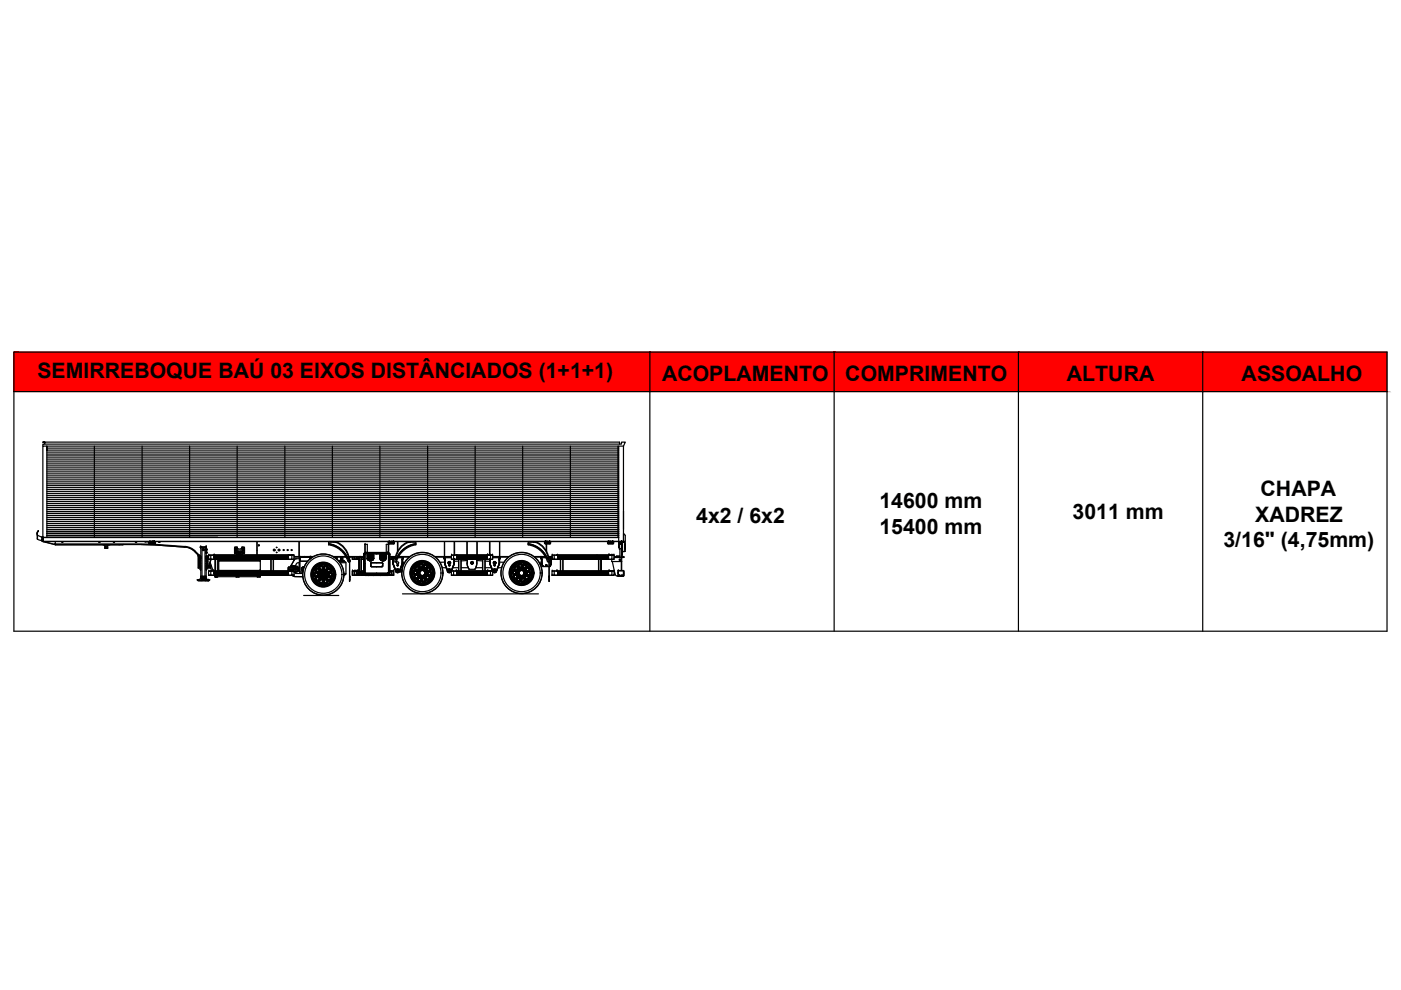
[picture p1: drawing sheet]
<svg xmlns="http://www.w3.org/2000/svg" width="297mm" height="210mm" viewBox="0 0 297 210" stroke-linecap="round" stroke-linejoin="round" font-family="sans-serif">
<defs><g id="words">
<g font-size="4.5">
<text x="7.9" y="80.2">SEMIRREBOQUE BAÚ 03 EIXOS DISTÂNCIADOS (1+1+1)</text>
<text x="140.4" y="80.9">ACOPLAMENTO</text>
<text x="179.2" y="80.9">COMPRIMENTO</text>
<text x="226.2" y="80.8">ALTURA</text>
<text x="263.3" y="80.9">ASSOALHO</text>
<text x="186.5" y="107.8">14600 mm</text>
<text x="267.3" y="105.2">CHAPA</text>
<text x="147.6" y="110.9">4x2 / 6x2</text>
<text x="186.5" y="113.1">15400 mm</text>
<text x="227.4" y="110">3011 mm</text>
<text x="266.1" y="110.6">XADREZ</text>
<text x="259.4" y="116">3/16&quot; (4,75mm)</text>
</g>
</g></defs>
<!-- layer: SP_15175 -->
<g fill="none" stroke="#000" stroke-width=".25">
<path d="M45.4 118h15.8M45.4 118h15.8h-15.8M45.4 118.1h15.8h-15.8M45.4 118.2h15.8h-15.8M45.4 118.3h15.8h-15.8M45.4 118.3h15.8M45.4 118.5h15.8M45.4 117.7h15.8M45.4 121.3h15.8h-15.8M45.4 121.1h15.8M45.4 121.9h15.8M61.2 121.7h-15.8h15.8"/>
<path d="M61.2 121.6h-15.8h15.8M61.2 121.5h-15.8h15.8M61.2 121.4h-15.8h15.8M61.2 121.3h-15.8h15.8M61.2 121.9h-15.8h15.8"/>
</g>
<!-- layer: SP_97039 -->
<path d="M132.2 121v1.1zM132.2 121.4v.3" fill="none" stroke="#000" stroke-width=".25"/>
<!-- layer: SP_97043 -->
<g fill="none" stroke="#000" stroke-width=".25">
<path d="M74.1 119.1v4.2zM116.4 119.1v4.2v-4.2M74.1 123h.1M74.1 123.3h.1M74.1 122.1l.1 .1M74.1 123.1v.1M74.1 122.2l.1 .9M74.2 122.3v.1M74.2 122.4v.5M74.2 122.3h.1M74.2 122.4h.1M74.2 122.9h.1"/>
<path d="M116.4 123h.1M116.4 122.3v.1M116.4 122.4v.5M116.4 122.1v1.1M116.4 122.3h.1M116.4 122.4h.1M116.4 122.9h.1"/>
</g>
<!-- layer: 0 -->
<g fill="none" stroke="#000" stroke-width=".25">
<path d="M2.9 74.6h291.2v59.2h-291.2zM137.8 74.6v59.2M176.9 74.6v59.2M215.9 74.6v59.2M255 74.6v59.2M2.9 83h291.2M9.1 94.6v-.4h.4v-.5h-.4h122.2v.5h.5v-.5h.8l-.4 .9M9.5 94.2h121.8M9.9 95.9h121.3M9.9 96.3h121.3M9.9 97.1h121.3M9.9 97.9h121.3"/>
<path d="M9.9 98.4h121.3M9.9 98.8h121.3M9.9 99.6h121.3M9.9 99.2h121.3M9.9 96.7h121.3M9.9 97.5h121.3M9.9 95h121.3M20 94.6v19.4M30.1 94.6v19.4M40.2 94.6v19.4M50.3 94.6v19.4M60.4 94.6v19.4"/>
<path d="M70.5 94.6v19.4M80.5 94.6v19.4M90.7 94.6v19.4M100.7 94.6v19.4M110.8 94.6v19.4M120.9 94.6v19.4M131 94.6v19.4M131.2 95.4h-121.3v-.8v19.3h36.3M131.2 94.6v20.2M132.2 94.6h-123.1v19.3M132.2 94.6v20.2v-1.7l.4 .4v1.3M9.9 101.3h121.3"/>
<path d="M9.9 100.9h121.3M9.9 100.5h121.3M9.9 100h121.3M9.9 103h121.3M9.9 102.6h121.3M9.9 102.2h121.3M9.9 101.7h121.3M9.9 104.7h121.3M9.9 104.2h121.3M9.9 103.8h121.3M9.9 103.4h121.3M9.9 106.4h121.3"/>
<path d="M9.9 105.9h121.3M9.9 105.5h121.3M9.9 105.1h121.3M9.9 108h121.3M9.9 107.6h121.3M9.9 107.2h121.3M9.9 106.8h121.3M9.9 109.7h121.3M9.9 109.3h121.3M9.9 108.9h121.3M9.9 108.5h121.3M9.9 111.4h121.3"/>
<path d="M9.9 111h121.3M9.9 110.5h121.3M9.9 110.1h121.3M9.9 113.1h121.3M9.9 112.7h121.3M9.9 112.2h121.3M9.9 111.8h121.3M9.9 113.5h121.3M31.6 115l.1 .2M31.7 115.2v.1M31.7 115v.2M31.7 115h.1"/>
<path d="M31.7 115.2h.1M31.7 115l.1 .2M31.7 115.1h.1M31.7 115.2h.1zM31.7 114.9l-.1 .1M31.7 114.9v.1M31.7 114.9h.1M31.7 115.3h.1M31.7 115h.2M31.8 115h.1M31.8 115.2h1M31.8 115h1"/>
<path d="M31.8 115l.9-.1 .1 .2M31.8 115.1l.1 .1M31.8 114.9l-.1 .1M31.8 115.2h.1M31.8 114.9h.1M31.8 115v.2M31.8 115.1h.1M31.8 115v.1M31.8 114.9h-.1M31.9 115.1h.8M31.9 115.1h.1M31.9 114.8h.1"/>
<path d="M31.9 114.9h.1M31.9 114.8h.7M31.9 114.8l-.2 .4h1.1l.1-.2-.2-.1M31.9 114.9h-.1M31.9 115.2h.7M31.9 115.2h.1M32 115.1h.5M32 115.1h-.1M32.2 115.1h.1zM32.2 115.2h.1M32.2 115v.1M32.2 114.9l-.4 .2h1l-.5-.2"/>
<path d="M32.2 115h.1M32.2 115.1h.1M32.2 114.9h.1M32.3 115.2h.1M32.3 115h.1M32.2 115.1v.1M32.3 115.1h.1M32.3 115v.1M32.3 114.9h.1M32.3 115.1v.1M32.3 115.2h-.1M32.5 115.1h.2"/>
<path d="M32.6 114.8h.1M32.6 115.2h.1M32.6 114.9h.1M32.6 115.2h.2zM32.7 115.1h.1M32.7 115.1h-.2M32.7 114.9l-.1 .1M32.7 114.8v.1M32.7 114.9h.1M32.7 115.2h.1M32.7 115l.1 .1-.1 .1M32.8 115.1h.1"/>
<path d="M32.8 114.9v.1M32.8 115.2h.1M32.8 114.9l.1 .1M32.8 115.3h.1M32.8 114.9h.1M32.8 115h.1M32.8 115v.2M32.9 115v.2M32.9 115.2l-1.2 .1h1.1M32.9 115.2h.1M82.3 115v.2M82.4 115h.1"/>
<path d="M82.4 115.2h.1M82.4 115v.2M82.4 115l.1 .2M82.4 115.2h.1zM82.4 115.2l.1 .1M82.5 115.1h.1M82.5 115.2h1M82.5 114.9l-.1 .1M82.5 115h.1M82.5 115h1M82.5 115.2h.1M82.5 114.9h.1"/>
<path d="M82.5 115.2l1 .1M82.5 115.3h.1M82.6 115.1h.1M82.6 115h.1M82.5 115.1l.1 .1M82.6 115.2h.1M82.5 115v.2M82.6 115v.1M82.6 115.1h.8M82.6 114.8h.1M82.6 114.9h.1M82.6 115.2h-.1"/>
<path d="M82.6 114.9l-.1 .1M82.6 114.8h.8M82.6 114.8l-.2 .2 .1 .2h1l.1-.2-.2-.1M82.6 114.9h.8M82.6 115.2h.8M82.7 115.1h.6M82.9 115.1h.2zM82.9 115.1h.2M83 115.2h.1M83 115.1v.1M83 114.9h.1M83 115.1h.1"/>
<path d="M83 114.9l-.5 .2M83 114.9l.5 .2h-.9M83 115h.1M83.3 115.1h.1M83.3 115.2h.2M83.4 114.8h.1M83.4 115.2h.1M83.4 114.9h.1M83.4 114.9l.1 .1M83.4 115.2h.1zM83.4 114.8v.1M83.4 114.9v.1h-.9"/>
<path d="M83.5 115.2h.1M83.5 115v.1M83.5 114.9l.1 .1M83.5 115.2h-1M83.5 115h-.1M83.5 115.1h.1M83.5 115.3h.1M83.5 114.9h.1M83.6 115h-.1M83.6 115v.2M83.6 115.2h-.1M83.6 115h.1"/>
<path d="M115.4 115v.2M115.5 115h.1M115.5 115.2h1.1M115.5 115v.2M115.5 115l.1 .2M115.5 115.2h.1M115.5 115.2h.1zM115.5 115.2l.1 .1M115.6 115.1h.1M115.6 114.9l-.1 .1M115.6 115h.1M115.6 115.2h1"/>
<path d="M115.6 115h1M115.6 115.2h.1M115.6 114.9h.1M115.6 115.2l1 .1M115.6 115.3h.1M115.7 115.1h.1M115.7 115h.1M115.7 115.2h.1M115.6 115v.2M115.7 115v.1M115.7 114.8h.1M115.7 114.8v.1"/>
<path d="M115.7 115.2h-.1M115.7 114.9h.1M115.7 114.9l-.1 .1M115.7 114.8h.8M115.7 114.8l-.2 .2 .1 .2h1l.1-.2-.2-.1M115.7 114.9h.8M115.7 115.2h.8M115.8 115.1h.6M116 115.1h.2zM116 115.1h.2M116.1 115.2h.1M116.1 115.1h.1"/>
<path d="M116.1 115v.1M116.1 114.9h.1M116.1 114.9l-.5 .2M116.1 114.9l.5 .2h-.9M116.1 115h.1M116.4 115.1h.1M116.5 115.2h.1M116.5 114.8h.1M116.5 114.9h.1M116.5 114.9l.1 .1M116.5 114.8v.1M116.6 115.2h.1"/>
<path d="M116.5 115.1h-.9l.1 .1M116.6 115v.1M116.6 114.9l.1 .1h-.1M116.6 114.9l.1 .1M116.6 115h-.1M116.6 115.1h.1M116.6 115.3h.1M116.6 114.9h.1M116.7 115v.2M116.7 115.2h-.1M116.7 115h.1M116.7 115.2h.1"/>
<path d="M128.8 115l.1 .2M128.8 115l.2 .2M128.8 115.2h.2M128.8 115.2h1.1M128.8 115.2h.1M128.8 115.2l.1 .1M128.8 115v.2M128.8 115h.1M128.9 115v.2M128.9 115h.1M128.9 115.1h.1M128.9 115.2h1"/>
<path d="M128.9 114.9l-.1 .1M128.9 115h1M128.9 115.2l1.1 .1M128.9 114.9h.1M128.9 115.3h.1M128.9 115h.2M129 115h.1M129 115.1l.1 .1M129 114.9l-.2 .1M129 115.1h.1M129 115.2h.1M129 114.9h.1"/>
<path d="M129 115v.2M129 114.9h-.1M129 115v.1M129 115.1h.9M129 115.1h.2M129.1 115.2h-.2M129.1 114.8h.1M129.1 114.8v.1M129.1 114.9h-.1M129.1 114.9h.1M129.1 114.8h.7M129.1 114.8l-.3 .4h1.3l-.3-.3"/>
<path d="M129.1 115.2h.7M129.1 115.2h.1M129.2 115.1h.5M129.4 115.2h.1M129.4 115.1h.1zM129.4 115.1h.1M129.4 115v.1M129.4 114.9l-.4 .2h.9l-.4-.2M129.4 115h.1M129.4 115l.1 .1M129.4 114.9h.1M129.5 115.2h.1"/>
<path d="M129.5 115.1h.1M129.5 115v.1M129.5 114.9h.1M129.5 115h.1M129.5 115.1v.1M129.7 115.1h.2M129.8 114.8h.1M129.8 115.2h.1M129.8 114.9h.1M129.8 114.9l.2 .1M129.8 114.9l-.8 .1M129.8 114.8l.1 .1"/>
<path d="M129.8 114.8v.1M129.9 114.9h.1M129.9 114.8h.1M129.9 114.8v.1M129.9 115h-1M129.9 115.2h.1M129.9 115.2h-.1h.1M129.9 115.2h-.9M129.9 115h-.1M129.9 115.1h.1M129.9 114.9l.1 .1M129.9 115v.2"/>
<path d="M129.9 115.1v.1M130 114.9l.1 .1M130 115.1h.1M130 115.3h.1M130 114.9h.1M130 115v.2M130 115.2h-.1M130 115h.1M130.1 115v.2M130.1 115.2h-.1M130.1 115.2h.1M130.1 115h.1"/>
<path d="M131.1 115.9v.1M131.2 115.9h.1M131.2 116h.1M131.2 115.2h.1M131.2 115.2v.1M131.2 115.9v.1M131.2 115.9v.1zM131.2 115.2v.1zM131.2 115.3h.1M131.3 115.7h.1M131.3 116h.1M131.3 115.8h.1"/>
<path d="M131.3 115.9h.1M131.3 115.2h.1M131.3 115.8l-.1 .2M131.3 115.9v.1M131.3 115.8v.1M131.3 114.8l.5 .1M131.3 114.9h.4v1.4M131.3 114.9h.5M131.3 114.9h.4l-.4 .1M131.3 114.9h.4M131.3 114.9l.1 1.5M131.6 115.3l-.3 .1h.3"/>
<path d="M131.6 115.4h.2M131.7 116.3l-.3 .1M131.7 116.3h.1M131.8 114.9h.1M131.8 115h-.5h.5M131.8 116.1h.1M131.8 114.8h.1M131.8 114.9v1.4M131.8 115h.1M131.8 116.3h.1M131.9 115.3h.1M131.9 115.1h.1"/>
<path d="M131.9 115.7h.1M131.9 115.4h.1M131.9 115h.1M64.4 126.3h7.4M85.3 125.9h28.9"/>
</g>
<!-- layer: SP_3326 -->
<g fill="none" stroke="#000" stroke-width=".25">
<path d="M131.9 116.4v.6l.6-.1M131.9 114.9h.1M132 116.9l-.1 .1M132 114.9l.5 .1-.5-.1v2h.5M132.5 115v1.9zM132.5 116.9h.1M132.5 115.4v1.1M132.5 116.2h.1M132.5 116.1h.1M132.5 116h.1M132.5 115.7h.1M132.5 115.6h.1"/>
<path d="M132.5 115.5h.1M132.5 116.4h.1M132.5 116.5h.1"/>
</g>
<!-- layer: SP_15411 -->
<g fill="none" stroke="#000" stroke-width=".25">
<path d="M131.3 114.9v1.5M131.3 114.8v.1M131.3 114.9v1.2M131.8 114.8h.1M131.8 114.8v.1M131.8 114.8l-.5 .1M131.8 117v.7M131.8 116.3h.1M131.8 116.2v.1M131.8 117h.1M131.8 117.6h.1M131.8 116.9h.1"/>
<path d="M131.8 116.5h.1M131.8 116.7h.1M131.9 114.8v.4M131.9 116v.4"/>
</g>
<!-- layer: SP_97111 -->
<path d="M131.9 117.6h.1M131.9 117v.6M131.9 117.5h.1M131.9 117.4v-.4v.5M131.9 117.2h.1M131.9 117.4h.1M131.9 117.4v.1M131.9 117.5v.1" fill="none" stroke="#000" stroke-width=".25"/>
<!-- layer: CORPO -->
<path d="M45.6 118.6v2.5M54.5 116.7h.1M55.1 118.6v.3M45.6 121.9v.3M45.6 122.2h.1M45.6 122.3h9.5M55.1 122.2h.1M55.1 121v.1M55.1 121.9v.3" fill="none" stroke="#000" stroke-width=".25"/>
<!-- layer: PORTA -->
<path d="M45.6 122.3l.6 .1zM50.1 122.3l.6 .1zM54.6 122.3l.5 .1z" fill="none" stroke="#000" stroke-width=".25"/>
<!-- layer: SP_97021 -->
<g fill="none" stroke="#000" stroke-width=".25">
<path d="M45.2 117.7h.1M45.3 117.7h.1M61.3 117.7h.1M75.8 118.5h.1M96.7 117.7h.1M96.8 117.7h.1M103.4 117.7h.1M118.1 117.7h.1M129.1 117.7h.1M129.2 117.7h.1M45.2 121h.1M45.3 121h-.1"/>
<path d="M45.3 121h.1M61.3 121h.1M75.7 121.2h.1M75.7 121h.1M75.8 121.2h.1M75.8 121.8h.1M75.7 121.8h.1M75.8 121h-.1M75.8 121h.1M82.4 121.8h.1M82.4 121.9h.1M96.7 121h.1"/>
<path d="M96.8 121h-.1M96.8 121h.1M103.4 121h.1M118.1 121h.1M129.1 121h.1M129.2 121h-.1M129.2 121h.1"/>
</g>
<!-- layer: ESPELHO -->
<g fill="none" stroke="#000" stroke-width=".25">
<path d="M48.8 118.6v.1M48.8 118.5h.1M48.8 118.6h.1M48.8 118.6h.3M48.8 118.7h.3M48.8 118.7h.1M49.1 118.7h.1M49.1 118.7v.1M49.1 118.6h.1M49.1 118.6v.1M49.2 118.5h.1M49.2 118.6h.1"/>
<path d="M49.2 118.6l.1 .1M49.2 118.5l-.1 .1M49.3 118.6h.1M49.3 118.6h.7M49.3 118.7l-.1 .1M49.3 118.7h.1M49.3 118.7h.6M49.3 118.7v.1M49.9 118.7h.1M49.9 118.7v.1M50 118.6l-.1 .1M50 118.6h.1"/>
<path d="M50.1 118.6h.1M50.1 118.6l-.1 .1M50.1 118.7h.1M50.2 118.7h.1M50.2 118.6l.1 .1M50.2 118.6h.1M50.2 118.6v.1M50.3 118.7h.1M50.3 118.6l.1 .1M50.4 118.6h.1M50.4 118.6h.8M50.4 118.7h.1"/>
<path d="M50.4 118.7h.8M50.4 118.7v.1M51.2 118.7h.1M51.2 118.6l-.1 .1M51.2 118.8h.3M51.2 118.6h.1M51.2 118.6v.1M51.3 118.6h.1M51.3 118.6v.1M51.4 118.6l.1 .1M51.4 118.6l-.2 .1M51.4 118.6h.1"/>
<path d="M51.4 118.6v.1M51.5 118.6h.1M51.5 118.6h.8M51.6 118.6v.1M51.6 118.7h.1M51.6 118.7h.7M51.6 118.7v.1M52.2 118.7h.1M52.2 118.7v.1M52.2 118.6v.1M52.3 118.6v.1M52.3 118.6h.1"/>
<path d="M52.3 118.7h.1M52.3 118.5h.1M52.4 118.5l.1 .1M52.4 118.6h.1M52.4 118.7h.1M52.5 118.6v.1M52.5 118.6h.1M52.5 118.6h.2M52.5 118.7h.1M52.5 118.7h.2M52.5 118.7v.1M52.7 118.6v.1"/>
<path d="M52.7 118.7h.1M52.7 118.5h.1M52.7 118.6h.1M68 120h-.1M68 120h.1M68.1 119.9l-.1 .2M68.1 119.9h.1M68.1 119.9l-.3 .2M68.2 119.9h-.1M68.2 119.8a.31 .31 0 0 1-.2 .3 .31 .31 0 0 1-.4-.1l.1 .1M68.2 119.9h.1M68.9 119.9v-.1a.31 .31 0 0 0 .2 .3 .31 .31 0 0 0 .4-.1l-.2 .1"/>
<path d="M69 119.9l.1 .2M69 119.9h.1M69 119.9l.1 .1M69.1 120h.1M88.2 120h.1M88.3 119.9v.1M88.8 119.6h.2M89 119.6l.1 .1M89 119.6h.1M89.1 119.6l.1 .1M89.1 119.6h.1M89.1 119.6h-.1"/>
<path d="M89.1 119.7l-.3-.1a.38 .38 0 0 0 .6-.2l-.2 .3M89.1 119.7h.1M89.2 119.6h-.1M89.2 119.7a1.84 1.84 0 0 1 1.9 .8M89.2 119.6l-1 .6M89.2 119.6h.1M89.2 119.7h.1M89.4 119.6h.1M89.4 119.6h-.2M89.4 119.5l-.1 .1M89.4 119.5v.1M90.1 119.5l.1 .1"/>
<path d="M90.1 119.6h.1M90.2 119.5a.29 .29 0 0 0 .1 .3 .29 .29 0 0 0 .4-.1M90.2 119.6l.1 .2M90.2 119.6l.2 .2M90.2 119.6h.1M90.3 119.7l.1 .1M90.3 119.7h.1M90.4 119.8h.1M90.5 119.8h.1M90.6 119.8h.1M90.7 119.8h-.1M109.2 119.9a.32 .32 0 0 1 0 .4 .32 .32 0 0 1-.3 .1l.2-.2"/>
<path d="M109.3 119.9v.1M109.9 119.6h.1M110 119.6l.1 .1M110 119.6h.1M110.1 119.7h.1M110.1 119.6l.2 .1M110.1 119.6h.1M110.1 119.6h-.1M110.1 119.7a1.84 1.84 0 0 0-1.3 2.2 1.84 1.84 0 0 0 2.1 1.4M110.2 119.6h-.1M110.2 119.6h.1M110.2 119.7l1.1 .1"/>
<path d="M110.3 119.6l-.1 .1M110.3 119.7h.1M110.3 119.6h.1M110.3 119.6h-.1M110.4 119.5l-.1 .1M110.4 119.4l-.1 .3M110.5 119.4a.33 .33 0 0 1-.3 .3 .33 .33 0 0 1-.3-.1l.2 .1M110.5 119.5l-.1 .1M111.2 119.6h.1M111.2 119.6l.1 .2M111.2 119.6l.2 .2M111.3 119.8h.1"/>
<path d="M111.3 119.7l.1 .1M111.3 119.7h.1M111.3 119.8l-.1-.3 .1 .3 .3 .1 .1-.2-.3 .1M111.4 119.8a1.94 1.94 0 0 1 1 1.9M111.4 119.8h.1M111.5 119.8h.1M111.6 119.8h.1M111.7 119.8h-.1M66.5 121.6a.31 .31 0 0 1 .2 .2 .31 .31 0 0 1-.2 .3M66.5 121.6h.1M66.6 122v.1M66.6 122.1h-.1"/>
<path d="M66.6 121.6v.1M66.6 121.7l.1 .1M66.6 121.9h.1M66.6 122.1h.1M66.6 121.8h.1M66.6 121.7h.1M66.6 121.7v.4M66.6 121.8v.1M66.7 121.9l-.1 .2M66.7 122.8h.1M66.7 120.9h.1M66.9 120.9h-.1"/>
<path d="M66.9 122.9h.1M66.9 120.9h.1M66.9 122.9l.1 .1M67 123h.1M67 120.7h.1M67 120.7l-.1 .2M67 122.9v.1M67 122.9l-.3-.1a.31 .31 0 0 1 .3 .1 .31 .31 0 0 1 0 .4l.2-.1-.1-.2M67 122.9h.1M67 120.8l-.1 .1M67 120.8h.1M67 123l.1 .2"/>
<path d="M67 120.7l-.1 .1M67 120.8a1.84 1.84 0 0 0 0 2.1M67 120.7v.1M67.1 123.1v.1M67.1 123h.1M67.1 123v.2M67.1 123.2h.1M67.1 120.7h-.1M67.1 120.6h.1M67.1 120.7l.1-.2-.2-.1a.3 .3 0 0 1 0 .4 .3 .3 0 0 1-.3 .1l.1 .1 .2-.2M67.1 120.7h.1M67.1 120.6l-.1 .1"/>
<path d="M67.1 123a1.84 1.84 0 0 0 2 .6M67.1 120.7a1.84 1.84 0 0 1 2.5-.4 1.84 1.84 0 0 1 .5 2.6M67.1 120.5h.1M67.1 123.2v.1M67.7 123.6h.1M67.7 123.6l-.1 .1a.33 .33 0 0 1 .4-.1 .33 .33 0 0 1 .2 .3M67.7 120.1h.1M67.8 123.7h.1M67.8 120.1h.1M67.9 123.6l.1 .1M67.9 123.7h.1M67.9 120h.1"/>
<path d="M68 123.6l.1 .2M68 123.7h.1M68 123.7l.1 .1M68.1 123.7h.1M68.1 123.8h.1M68.2 123.8v.1M68.9 123.7v.1M68.9 123.8h.1M68.9 123.8v.1M69 123.8h.1M69.1 123.6l-.2 .3 .2-.3 .4 .1-.1-.1h-.2M69.1 123.6h.1"/>
<path d="M69.1 123.7h.1M69.1 123.7l-.1 .1M69.2 123.6l.1 .1M69.2 123.6h.1M69.2 123.6h-.1M69.2 123.6l-.1 .1h.1M69.2 123.7h.1M69.2 120h.1M69.2 120l.1 .1M69.3 123.6l.2 .1M69.3 123.7h.1M69.3 120.1h-.1"/>
<path d="M69.3 120.1h.1M70 120.5h.1M70 123.1v.1M70 123l-.8 .6M70 120.7l.1 .1M70 123h.1M70 123.2h.1M70 120.6l.1 .1M70 120.4v.1M70 123.2v.1M70 120.4a.3 .3 0 0 0 0 .4 .3 .3 0 0 0 .4 .1M70.1 122.9l-.1 .1"/>
<path d="M70.1 122.9l.3-.1a.31 .31 0 0 0-.3 .1 .31 .31 0 0 0-.1 .4v-.3M70.1 122.9h.1M70.1 123h.1M70.1 123l-.1 .2M70.2 120.7v.2M70.2 120.9h.1M70.2 122.9h-.1M70.2 122.9l-.2 .1M70.2 122.9h.1M70.2 122.8h.1M70.3 120.9h.1M70.3 122.8h.1"/>
<path d="M70.4 121.8v.1M70.5 121.6h.1a.35 .35 0 0 0 0 .5h-.1M70.5 121.9v.1M70.5 121.7v.1M87.6 121.3v.1M87.6 121a.32 .32 0 0 1 .1 .3 .32 .32 0 0 1-.2 .3h.1M87.7 121.1v.2M87.7 122.2l.1 .1M87.7 121.3v.1M87.9 122.4l-.2-.1a.32 .32 0 0 1 .3 .1 .32 .32 0 0 1 0 .4v-.1M87.9 122.5l.1 .1M88 122.4v.1"/>
<path d="M88 120.4h.1M88.1 120.2h.1M88.1 120.2l-.1 .2M88.1 120.3a1.84 1.84 0 0 0 .2 2.6 1.84 1.84 0 0 0 2.6-.1M88.2 120.2l-.1 .1M88.2 120.3l-.4 .1M88.2 120.3h.1M88.2 120.2h.1M88.2 120.2l.1-.3-.1 .3-.3 .2 .3-.1M88.2 120.2v.1M88.3 120.1h.1M88.3 120.1l-.1 .1"/>
<path d="M88.5 123.3a.32 .32 0 0 1 .3-.1 .32 .32 0 0 1 .2 .3v-.1M88.5 122l-.1-.6 .2-.6a1.06 1.06 0 0 0-.2 1.2M88.6 122.2l.5 .4 .6 .1M88.6 122.2l.5 .4h.6M88.6 123.2h-.1M88.6 123.2h.2M88.6 123.2h.1M88.7 123.2l.1 .1M88.7 123.2h.1M88.7 120.6a1.21 1.21 0 0 1 1.9 .3 1.21 1.21 0 0 1-.7 1.7M88.8 120.6a1.16 1.16 0 0 1 1.7 .3 1.16 1.16 0 0 1-.6 1.7M88.8 123.3h.1"/>
<path d="M88.8 123.3l.2 .1M88.9 123.2l.1 .2M88.9 123.3l.1 .1M89 123.4h.1M89.8 123.4l-.1 .1M89.8 123.5h.1M89.9 123.4h.1M89.9 123.4l-.1 .1M90 123.3l-.2 .2M90 123.3l.1 .1M90 123.4h.1M90.1 123.3h.1"/>
<path d="M90.2 123.4h.1M90.3 123.5v-.1a.33 .33 0 0 0-.6 .2M90.8 123h.1M90.9 123h.1M90.9 123v.1M90.9 123l.1-.1-.1 .1M90.9 122.8h.1M91 122.8h.1M91 122.7h.3a.32 .32 0 0 0-.4 .1 .32 .32 0 0 0 0 .3v-.3M91 122.7h.1M91 122.7v.1M91.1 122.7h-.1"/>
<path d="M91.1 122.7h.1M91.1 122.7l-.1 .1M91.2 120.5v.1M91.2 122.6l-.1 .1M91.2 120.6a1.98 1.98 0 0 1-.3 2.2M91.2 120.5l-.1-.3a.39 .39 0 0 0 .4 .5M91.2 120.5h.1M91.2 120.2l-.1 .2M91.2 120.4v.1M91.2 120.4h.1M91.2 120.6l.3 .1M91.2 120.6h.1"/>
<path d="M91.3 122.6l-.1 .1M91.3 120.6h.1M91.3 120.6v.1M91.3 120.7h.1M91.4 120.7h.1M91.4 121.8l.1 .1M91.5 121.6l-.1 .1M91.5 121.9h.1M91.5 121.5l-.1 .1M91.5 121.6h.1M91.5 121.5h.1M91.5 121.8h.1"/>
<path d="M91.5 121.9l.1 .1M91.5 121.5v.3M91.5 121.8v.1M91.5 121.4v.1M91.6 121.5v-.1a.32 .32 0 0 0-.2 .3 .32 .32 0 0 0 .2 .3M108.6 121a.33 .33 0 0 1 .1 .3 .33 .33 0 0 1-.2 .3h.1M108.6 121.4v.1M108.6 121h.1M108.7 122.3a.32 .32 0 0 1 .3 .1 .32 .32 0 0 1 0 .4v-.1M108.7 121.3v.2M108.7 122.3h.1M108.7 121.1v.2"/>
<path d="M108.7 121.3v.1M108.8 122.2v.1M108.8 122.3l.2 .1M108.8 122.3h.1M108.8 122.3l.2 .2M108.9 122.4v.1M108.9 122.4h.1M109 122.5h.1M109 122.5v.2M109 122.6v.1M109 122.7h.1M109.2 120.2v.1"/>
<path d="M109.3 120.1l-.1 .1M109.5 123.3a.29 .29 0 0 1 .3-.1 .29 .29 0 0 1 .2 .3M109.5 122l-.1-.6 .2-.6a1.06 1.06 0 0 0-.1 1.2M109.6 122.2a1.21 1.21 0 0 0 1.1 .5M109.6 123.2h-.1M109.6 123.2h.2M109.6 123.2h.1M109.7 123.2l.1 .1M109.8 123.2h.1M109.8 123.2v.1M109.8 120.6a1.21 1.21 0 0 1 1.8 .3 1.21 1.21 0 0 1-.6 1.7M109.8 120.6a1.16 1.16 0 0 1 1.7 .1 1.16 1.16 0 0 1-.2 1.7 1.16 1.16 0 0 1-1.7-.2"/>
<path d="M109.8 123.3h.1M109.8 123.3l.2 .1M109.9 123.2l.1 .2M109.9 123.3l.1 .1M110 123.4h.1M110 123.4l.1 .1M110.8 123.5h-.1M110.8 123.4h-.1M110.8 123.5h.1M110.9 123.3l.2 .1M110.9 123.4h.1M110.9 123.3l-.2 .3a.33 .33 0 0 1 .3-.3 .33 .33 0 0 1 .3 .2l-.3-.2"/>
<path d="M110.9 123.3h.1M110.9 123.4l-.1 .1M111 123.3l.2 .1M111 123.3h.1M111 123.3l-.1 .1M111.1 123.4h.1M111.1 123.3h.1M111.2 123.4h.1M111.2 123.4h-.1M111.9 123v.1M111.9 123h.1M112 122.8l-.1 .2"/>
<path d="M112 122.8h.1M112 122.7v.1M112.1 122.8h.1M112.1 122.8l-.2 .2M112.1 120.3v.1M112.2 120.3v-.1a.32 .32 0 0 0 0 .4 .32 .32 0 0 0 .3 .1h-.1M112.2 120.4v.1M112.2 120.4h.1M112.2 122.7h-.2M112.2 122.7h.1M112.2 120.4l.1 .1M112.2 122.7l-.1 .1"/>
<path d="M112.2 122.6l-.1 .1M112.2 120.5h.1M112.2 122.7h.1a.33 .33 0 0 0-.3 0 .33 .33 0 0 0-.1 .4M112.3 120.5v.1M112.3 120.5h.1M112.3 120.6h.1M112.3 120.6l.1 .1M112.3 120.7h.1M112.4 120.7h.1M112.4 121.7a1.95 1.95 0 0 1-1.5 1.6M112.4 121.8h.1M112.5 121.6l.2-.2a.33 .33 0 0 0-.2 .3 .33 .33 0 0 0 .1 .3l-.2-.2"/>
<path d="M112.5 121.6h.1M112.5 121.9h.1M112.5 121.6v.1M112.5 121.8h.1M112.5 121.9l.1 .1M112.5 121.8v.1M112.5 121.4v.1M112.6 121.5l-.1 .1M112.6 121.6l-.2 .2M112.6 121.6h.1M112.6 121.5h.1M112.6 121.5v.1"/>
<path d="M112.6 121.4v.1"/>
<circle cx="68.5" cy="121.8" r="1.84"/>
<circle cx="68.5" cy="121.8" r="1.71"/>
<circle cx="68.5" cy="121.8" r="1.21"/>
<circle cx="68.5" cy="121.8" r="1.16"/>
<circle cx="89.5" cy="121.5" r="1.84"/>
<circle cx="89.5" cy="121.5" r="1.71"/>
<circle cx="110.6" cy="121.5" r="1.84"/>
<circle cx="110.6" cy="121.5" r="1.71"/>
</g>
<!-- layer: ARO -->
<g fill="none" stroke="#000" stroke-width=".25">
<circle cx="68.5" cy="121.8" r="2.27"/>
<circle cx="68.5" cy="121.8" r="2.22"/>
<circle cx="68.5" cy="121.8" r="2.1"/>
<circle cx="68.5" cy="121.8" r="2.48"/>
<circle cx="68.5" cy="121.8" r="2.43"/>
<circle cx="68.5" cy="121.8" r="2.35"/>
<circle cx="89.5" cy="121.5" r="2.27"/>
<circle cx="89.5" cy="121.5" r="2.22"/>
<circle cx="89.5" cy="121.5" r="2.1"/>
<circle cx="89.5" cy="121.5" r="2.48"/>
<circle cx="89.5" cy="121.5" r="2.43"/>
<circle cx="89.5" cy="121.5" r="2.35"/>
<circle cx="110.6" cy="121.5" r="2.27"/>
<circle cx="110.6" cy="121.5" r="2.22"/>
<circle cx="110.6" cy="121.5" r="2.1"/>
<circle cx="110.6" cy="121.5" r="2.48"/>
<circle cx="110.6" cy="121.5" r="2.43"/>
<circle cx="110.6" cy="121.5" r="2.35"/>
</g>
<!-- layer: SP_97089 -->
<g fill="none" stroke="#000" stroke-width=".25">
<path d="M46.4 118.9h8.8v2.1h-8.8zM46.4 118.9h.1M46.8 118.8h8M46.8 118.8l-.4 .1h8.7l-.3-.1M47.3 118.7l-.5 .1M54.3 118.7l.4 .1M55.1 118.9h.1M46.4 121l.4 .1h8l.3-.1M55.1 121h.1"/>
<circle cx="68.5" cy="121.8" r="4"/>
<circle cx="68.5" cy="121.8" r="4.4"/>
<circle cx="68.5" cy="121.8" r="4.3"/>
<circle cx="68.5" cy="121.8" r="2.65"/>
<circle cx="68.5" cy="121.8" r="2.56"/>
<circle cx="89.5" cy="121.5" r="4"/>
<circle cx="89.5" cy="121.5" r="4.4"/>
<circle cx="89.5" cy="121.5" r="4.3"/>
<circle cx="89.5" cy="121.5" r="2.65"/>
<circle cx="89.5" cy="121.5" r="2.56"/>
<circle cx="110.6" cy="121.5" r="4"/>
<circle cx="110.6" cy="121.5" r="4.4"/>
<circle cx="110.6" cy="121.5" r="4.3"/>
<circle cx="110.6" cy="121.5" r="2.65"/>
<circle cx="110.6" cy="121.5" r="2.56"/>
</g>
<!-- layer: SP_15260 -->
<path d="M131.3 114.8v.1" fill="none" stroke="#000" stroke-width=".25"/>
<!-- layer: SP_15259 -->
<g fill="none" stroke="#000" stroke-width=".25">
<path d="M54.5 114.8v2.9"/>
<circle cx="54.9" cy="115.6" r=".06"/>
<circle cx="58.1" cy="116.6" r=".19"/>
<circle cx="58.6" cy="116.1" r=".06"/>
<circle cx="58.6" cy="117.1" r=".06"/>
<circle cx="59.1" cy="116.6" r=".19"/>
<circle cx="60.1" cy="116.6" r=".11"/>
<circle cx="61" cy="116.6" r=".11"/>
<circle cx="61.8" cy="116.6" r=".11"/>
</g>
<!-- layer: SP_15258 -->
<path d="M9.6 114.8l.1 .1M9.7 114.8v.1M11.7 115.4h.1M11.7 115.3h.1M11.7 115.4h-.1M11.8 115.3h.1M50.3 116.9h.1M54.5 114.8v2.9" fill="none" stroke="#000" stroke-width=".25"/>
<!-- layer: SP_15265 -->
<path d="M82.6 118.1h1.2M82.6 118h1.3M84.5 118.1h2.3M84.6 118h2.3M113.2 118h2.4M113.4 118.1h2.3M116.3 118h.7M116.3 118.1h.7M130.2 118.1h1.2M130.2 118h1.2" fill="none" stroke="#000" stroke-width=".25"/>
<!-- layer: SP_12283 -->
<path d="M62.3 118h4.1M62.3 118.1h3.9M70.6 118l.2 .1M70.8 118l.1 .1M70.9 118h2.4M73.3 118l-2.4 .1M73.3 118.1h.1M74 118h3.1M74 118.1l.2-.1v.1M74.2 118.1h2.9" fill="none" stroke="#000" stroke-width=".25"/>
<!-- layer: SP_15262 -->
<path d="M39.2 116l.9 .2 1.2 .8M39.2 116l-9.2-.5h-18.2v-.2h18.2l9.2 .6a4.7 4.7 0 0 1 3.2 1.9l.1 .1M41.3 117l.7 .7M42 117.6l.1 .1M43.9 118h.1M44.1 118h.1" fill="none" stroke="#000" stroke-width=".25"/>
<!-- layer: SP_6423 -->
<path d="M9.1 113.7v1.1h.9" fill="none" stroke="#000" stroke-width=".25"/>
<!-- layer: SP_15264 -->
<path d="M11.8 115.3v.2M30 115.5l9.2 .5M39.2 116a4.3 4.3 0 0 1 2.9 1.7" fill="none" stroke="#000" stroke-width=".25"/>
<!-- layer: SP_6311 -->
<path d="M9.1 114.8h123.5M9.1 114h122.1M9.1 113.9h122.1M10 114.8h122.2" fill="none" stroke="#000" stroke-width=".25"/>
<!-- layer: SP_1457 -->
<path d="M30.8 114.8l.9 .1M30.8 114.8v.1" fill="none" stroke="#000" stroke-width=".25"/>
<!-- layer: SP_15285 -->
<path d="M131.4 114.8v.1M131.8 116.3v1.9h-.4v-1.8M131.8 114.8v.1M131.8 116.3v2.1" fill="none" stroke="#000" stroke-width=".25"/>
<!-- layer: 9700034 -->
<path d="M21.8 115.5h.4M22.5 115.5h.1M22.9 115.5h.4" fill="none" stroke="#000" stroke-width=".25"/>
<!-- layer: 9700033 -->
<path d="M22.2 115.5h.1M22.2 116.1l.6 .1zM22.3 116.2h.1M22.3 115.8v.3M22.5 115.5h-.3v.3h.6v-.3h-.2M22.8 115.8v.3M22.8 116.2h.1M22.8 115.5h.1" fill="none" stroke="#000" stroke-width=".25"/>
<!-- layer: SP_15106 -->
<g fill="none" stroke="#000" stroke-width=".25">
<path d="M13.1 114.8v.1M13.1 114.9h.1M13.2 114.8v.2h.2v-.2M20.9 114.9h.1M21 114.8v.1M21 114.8v.2h.2v-.2M24 114.9h.1M24 114.8v.1M24.1 114.8v.2h.2v-.2M28.7 114.9h.1M28.7 114.8v.1M28.8 114.8v.2h.2v-.2"/>
<path d="M33.6 114.9h.1M33.7 114.9h.1M33.7 114.8v.1M33.7 114.8v.2h.2v-.2"/>
</g>
<!-- layer: SP_15269 -->
<path d="M9.1 114.7h-.3l.4 .1M9.2 114.9l2.5 .6M9.3 114.8l2.4 .7M11.7 115.5h.1M11.8 115.4h.1M11.8 115.5h.1M11.8 115.5h13.5M25.3 115.5h.8M26.1 115.4l-.1 .1" fill="none" stroke="#000" stroke-width=".25"/>
<!-- layer: SP_15124 -->
<path d="M42 117.9v-.2l.1 .2M42 117.9l.1 2.6zM42 117.8h.1M42.1 117.8v.1M42.2 117.7l.3 .1M42.2 117.7l-.1 .1M43.9 118h.1M44.1 118h.1M44.7 118.6l-.6 1.9h-.2M44.8 118.6l-.7 1.8M42.1 120.5h.2" fill="none" stroke="#000" stroke-width=".25"/>
<!-- layer: PP-SUS-002(21) -->
<path d="M85.4 119v.2M114.8 119v.2" fill="none" stroke="#000" stroke-width=".25"/>
<!-- layer: PP-SUS-013(21) -->
<g fill="none" stroke="#000" stroke-width=".25">
<path d="M114.7 118.4l.1 .2M114.7 118.4h.1M114.7 118.3h.1M114.7 118.2l1 .1M114.7 118.1v.2M114.7 118.2h.1M114.7 118.3v.1M114.7 118.3l.1 .1M114.8 118.6h.1M114.8 118.4h.1M114.8 118.3h.1M114.8 118.3v.1"/>
<path d="M114.8 118.3h-.1M114.8 118.4v.2M114.8 118.3l.1 .3M114.8 119.5l.2 .5M114.8 118.5h.1M114.8 119.5h.1M114.8 118.4v.1M114.8 118.6v.9M114.8 118.6v.9l.2 .5M114.8 118.5l.1 1M114.9 119.5l.2 .6M114.9 118.6l.1 1.4"/>
<path d="M114.9 118.6h.1M114.9 119.5h.1M116.8 118.6v.9M116.8 118.6h.1M116.8 119.5h.1M116.8 119.5l-.2 .6M116.8 118.6v.9l-.1 .5M116.8 118.5l.1 .1M116.8 118.3l-.1 .3M116.9 118.6v.9l-.2 .5M116.9 118.6h.1M116.9 118.3v.1"/>
<path d="M116.9 118.3l-.1 .3M116.9 118.3h.1M116.9 118.4v.2M116.9 119.5l-.2 .6M116.9 118.4h.1M116.9 118.5h.1M116.9 118.4v.1M116.9 118.6v.9M116.9 118.3l-.1 .2M117 118.3l-.1 .1M117 118.4h.1M117 118.3h.1"/>
<path d="M117 118.3h-.1M117 118.1v.2h-.7M117 118.2v.1M117 118.2h.1M115 120h.1M115 120v.1M115 120.1h.1M115.1 120.1h1.6M115.1 120.1h.1M116.6 120.1h.1M116.7 120.1h.1M116.7 120h.1"/>
</g>
<!-- layer: DIN_933_-_M16_X_ -->
<g fill="none" stroke="#000" stroke-width=".25">
<path d="M84.4 119.8l-.2-.1v.2M84.4 119.8l-.2 .1M84.4 119.8h-.1l-.1 .1M95.2 119.8h.2v.1h-.2zM104.8 119.8h.2M104.8 119.8l.1 .2 .1-.2M115.8 119.8l.2 .1-.2 .1zM84.2 120.9h.2l-.1 .2M84.2 120.9v.1M84.2 121l.1 .1M84.2 120.9l.1 .2M84.2 120.9v.2"/>
<path d="M95.2 120.9v.1M95.2 120.9h.2l-.1 .2M95.2 121l.1 .1M95.2 120.9v.2M95.2 120.9l.1 .2"/>
<circle cx="95.3" cy="119.8" r=".11"/>
<circle cx="115.8" cy="119.8" r=".11"/>
<circle cx="104.9" cy="121" r=".11"/>
<circle cx="104.9" cy="121" r=".12"/>
</g>
<!-- layer: ARRUELA_DIN_125_ -->
<g fill="none" stroke="#000" stroke-width=".25">
<circle cx="84.3" cy="119.8" r=".11"/>
<circle cx="95.3" cy="119.8" r=".11"/>
<circle cx="104.9" cy="119.8" r=".11"/>
<circle cx="115.8" cy="119.8" r=".11"/>
<circle cx="84.3" cy="121" r=".11"/>
<circle cx="95.3" cy="121" r=".11"/>
<circle cx="104.9" cy="121" r=".11"/>
</g>
<!-- layer: PP-SUS-014(21) -->
<g fill="none" stroke="#000" stroke-width=".25">
<path d="M83.2 118.4h.1M83.2 118.3v.1M83.2 118.3h.1M83.2 118.1v.3M83.2 118.3h.6M83.2 118.5h.1M83.2 118.4l.1 .1M83.2 118.4v.1M83.2 118.5l.1 .1M83.3 118.4h.1M83.3 118.5h.1M83.3 118.4h-.1"/>
<path d="M83.3 118.4v.1M83.3 118.4l.1 .2M83.3 118.7v.8l.6 1.6M83.3 118.6v.9l.6 1.6M83.3 118.7h.1M83.3 118.5v.1M83.3 118.6v.9l.7 1.6M83.3 118.6h.1M83.3 119.5h.1M83.3 118.6v.1M83.4 118.6v.9l.5 1.4M84.4 118.3h1.1"/>
<path d="M85.2 118.6v.9l-.5 1.4M85.2 118.6h.1M85.2 119.5h.2M85.3 118.6v.9M85.3 118.7v.8l-.6 1.6M85.3 119.5h.1M85.3 118.7h.1M85.3 118.6h.1M85.3 118.6v.1M85.3 119.5l-.6 1.6M85.3 118.5v.1M85.3 118.5h.1"/>
<path d="M85.3 118.4l-.1 .2M85.4 118.4h.1M85.4 119.5l-.7 1.6M85.4 118.6v.9M85.4 118.5h.1M85.4 118.6h.1M85.4 118.4v.1M85.4 118.5h-.1M85.4 118.6l-.1 .1M85.4 118.5v.1M85.5 118.4h-.1M85.5 118.4h.1"/>
<path d="M85.5 118.3h.1M85.5 118.1v.3M94.1 118.4h.1M94.1 118.3v-.2v.3M94.1 118.3h.1M94.2 118.4l.1 .1M94.2 118.4v.1M94.2 118.5v.1M94.2 118.4h.1M94.2 118.5h.1M94.2 118.4l.1 .2M94.3 118.7v.8l.6 1.6"/>
<path d="M94.3 119.5l.6 1.6M94.3 118.6v.9M94.3 118.5h.1M94.3 118.6h.1M94.3 118.7h.1M94.3 119.5h.1M94.3 118.4v.1M94.3 118.6v.1M94.3 118.5v.1M94.3 118.7v.8l.6 1.6-.6-1.6M94.3 118.6v.9l.6 1.4a.41 .41 0 0 1 .4-.3 .41 .41 0 0 1 .4 .4M95.7 118.3h-1.6v.1"/>
<path d="M96.2 118.6h.1M96.3 118.6h.1M96.3 119.5h.1M96.3 119.5l-.6 1.4M96.3 118.6v.9M96.3 118.7h.1M96.3 119.5l-.6 1.6M103.8 118.6h.1M103.8 119.5h.1M103.8 118.6v.9M103.8 118.7h.1M103.8 119.5l.6 1.5"/>
<path d="M103.9 118.6h.1M103.9 119.5h.1M103.9 118.6v.9M103.9 118.7h.1M103.9 119.5l.6 1.6M103.9 118.7h-.1M103.9 119.5l.6 1.4M104.5 118.3h1.5v.1M105.8 118.6v.9l-.5 1.4a.4 .4 0 0 0-.4-.3 .4 .4 0 0 0-.4 .3M105.8 118.6h.1M105.8 119.5h.1M105.8 118.5v.1"/>
<path d="M105.9 118.5v.1M105.9 118.6v.9M105.9 118.7v.8l-.7 1.6 .7-1.6M105.9 119.5h.1M105.9 118.7h.1M105.9 118.6h.1M105.9 118.6v.1M105.9 118.4l-.1 .2M105.9 118.4h.1M105.9 118.7v.8l-.6 1.6M105.9 119.5l-.6 1.6M105.9 118.5h.1"/>
<path d="M105.9 118.4v.1M106 118.4h-.1M106 118.4l-.1 .1M106 118.4h.1M106 118.3v-.2v.3M106 118.3h.1M83.9 121.1l.4 .3 .4-.3M83.9 121.1h.1M83.9 120.9h.1M83.9 120.9a.4 .4 0 0 1 .4-.3 .4 .4 0 0 1 .4 .3M83.9 120.9v.1M83.9 121h.1"/>
<path d="M83.9 121l.1 .1M83.9 121a.36 .36 0 0 1 .4-.4 .36 .36 0 0 1 .3 .5M84 121.1l.3 .2 .3-.2M84 121h.1M84 121.1h.1M84.7 121.1h.1M84.7 121h.1M84.7 120.9v.1M84.7 121v.1M94.8 121.1l.5 .3 .4-.3M94.9 121.1l.4 .3 .3-.3M94.9 121a.36 .36 0 0 1 .4-.4 .36 .36 0 0 1 .3 .4"/>
<path d="M94.9 121.1l.4 .2 .3-.2M95.6 121.1h.1M95.7 121h.1M95.7 121.1h.1M95.7 121v.1M95.7 120.9h.1M104.5 121.1l.4 .3 .4-.3M104.5 120.9l-.1 .1M104.5 121.1h.1M104.5 121.1l.4 .3 .3-.3M104.5 121h.1M104.5 121v.1"/>
<path d="M104.5 121a.36 .36 0 0 1 .4-.4 .36 .36 0 0 1 .3 .4M104.5 121.1l.4 .2 .3-.2"/>
<circle cx="84.3" cy="119.3" r=".23"/>
<circle cx="95.3" cy="119.3" r=".23"/>
<circle cx="104.9" cy="119.3" r=".23"/>
<circle cx="84.3" cy="121" r=".19"/>
<circle cx="95.3" cy="121" r=".19"/>
<circle cx="104.9" cy="121" r=".19"/>
</g>
<!-- layer: S1D-ESP-C34-AA1- -->
<g fill="none" stroke="#000" stroke-width=".25">
<path d="M61.8 120h.1M61.8 119.9v.1M61.8 119.8v.1M62.3 118.8l-.5 1M62.8 118.5l-.5 .3M62.9 118.5h.6M63.4 119.3l.1 .9M63.4 118.1v.4M63.5 119.3l-.6 .1-.3 .6h-.8M63.5 118.9h.1M63.6 118.1l-.1 3.2M63.6 118.2v.8"/>
<path d="M63.6 118.9v.1M63.6 119h.1M63.6 118.1v.2zM63.6 118.2v.7v-.6M63.6 118.8v.1M63.6 118.2h.1M63.6 118.1v.1M63.6 118.1v.8M63.6 118.1l-.1 .1M63.6 118.1h.1M63.6 118.2h2.1M65.2 119h-1.7h.1v2.3"/>
<path d="M65.3 119h-1.7M65.7 118.1v.1M65.7 118.1l.1 .1M65.7 118.2h.1M65.8 118.2v.1M65.8 118.2l-.1 .3 .1-.2M65.8 118.2h.1M65.8 118.2v.2M65.8 118.1v.1M65.9 118.1v.1M65.9 118.2h.1M65.9 118.1h.1"/>
<path d="M65.9 118.2l.1 .1M65.9 118.2v.2M68 119.9l-.2 .1M68.1 119.9l-.3 .1M68.2 119.9l-.5 .1M68.9 119.9l.5 .2M69.1 119.9l.2 .1M69.2 120h.1M70.9 118.1v.1M71.1 118.1v.2M71.3 118.3v.2M71.4 118.3v.2"/>
<path d="M71.4 118.2h.1M71.4 118.3v.3M71.7 118.8h1.3l-1.2 .1M71.9 119.1h1.2l.2 .2M72.1 119.3h1.2v2.4l-.4-.1M72.2 118.3l.1 .5M72.2 118.3v.5M72.2 118.8h.1M72.2 118.2h.1M72.3 118.3v.5M72.3 118.3v.5h.2M72.5 118.6h.1"/>
<path d="M72.5 118.6v.2M72.5 118.8h.1M72.6 118.8h.2M72.6 118.1l-.1 .7M72.7 118.1v.7M72.9 118.9v.1M61.1 120.6v.1M61.1 120.6h1.1M61.1 121h.1M61.1 120.4v.2M61.2 120.7h.1M61.2 120.7h1.9"/>
<path d="M61.2 120.6v.1M61.2 120.8h1.9M61.6 120.1v.1M61.6 120.1h1.2M61.7 120v.1M61.8 120l-.1 .1 1-.1-.2 .1M61.9 122h.1M61.9 122l.6 .2 1.7 .1h-1.7M62.1 120.1h.1M62.2 120.7h.9M62.2 121v-.2l1 .1v.2h-.9M62.2 120.4h1v.2h-1z"/>
<path d="M62.2 120.8h-1.1v.3M62.2 120.2v.2h-1.1M62.2 120.6v.1M62.2 120.2l-1 .1M62.2 120.2l.9 .1M62.3 120.1h.1M62.3 121.2h.8M62.3 121.3h.4M62.5 120l-.7 .1M62.5 121.3v.1M62.5 121.4l.2 .2M62.7 121.6h1.5"/>
<path d="M62.7 121.2v.1v-.1M62.7 121.3h.1M62.7 121.2h.1M62.7 120.1v.1M62.8 120.1h.1M63 120.7l-.1 .1M63 122.3h.1M63.1 120.2h.1M63.1 120.2l-2 .1M63.1 120.2l.1 .1M63.1 120.8l.1 .1M63.1 120.8h.1"/>
<path d="M63.1 120.7h.1M63.2 121.1l-.1 .1M63.2 120.6l-.1 .1M63.5 120.3v1M63.5 121.3h.7M64.2 121.3h-.2h.2M64.3 120.5v.2M64.4 120.5l-.2 .2 .1 .1M64.4 120.2l-.4 .3 .2 .5M64.4 120.2a.4 .4 0 0 0-.4 .3 .4 .4 0 0 0 .2 .5M64.5 120.2a.49 .49 0 0 0-.6 .3 .49 .49 0 0 0 .3 .6M66.4 121.7h.1"/>
<path d="M66.6 121.8v.1M66.6 121.6v.4M66.6 121.6v.5M66.8 123.1h.1M66.8 122.8l.3 .4M66.8 122.8l.3 .3M66.9 123.1h.1M66.9 122.9l.1 .2M66.9 123l-.1 .1M66.9 120.7h.1M66.9 120.5h.1M66.9 120.5l.1 .2h-.2"/>
<path d="M66.9 123h.1M66.9 123.1l.1 .1M67 120.5h.1M67 123h.1M67 120.5h.1h-.1M67 123.1h.1M67 121.4h.1M67 120.6l-.1 .2M67 121.4l.3 .2M67 121.4l.2 .1M67.1 120.5l-.3 .3M67.1 123.2h.1"/>
<path d="M67.1 122.2h.2v.2h-.2zM67.1 122.2h.1M67.1 122.4h.1M67.1 121.4h.1M67.1 120.5l-.3 .4M67.1 121.6h.2M67.1 121.3l-.1 .1M67.2 121.3h-.1M67.2 122.2h.1M67.2 121.3h.1M67.2 121.5h.1M67.2 121.3l-.2 .1"/>
<path d="M67.2 122.4h.1M67.2 122.1h.1M67.3 121.3h.1M67.3 121.5h.1M67.3 121.6h.1M67.3 122.4h.1M67.3 122.2h.1M67.3 121.3v.3M67.3 121.4l-.2-.1 .1 .2M67.3 121.4l-.1 .1M67.4 121.7h.1M67.5 121.6l.1 .1"/>
<path d="M67.5 121.7h.1M67.5 121.6v.6l.3 .4M67.5 121.6v.1M67.5 121.3l-.1 .3h.1M67.5 121.4h.1M67.6 121.7v.4l.3 .4M67.6 121.4h.1M67.6 121.4l-.1 .2M67.6 121.6v.1M67.6 121.6h.1M67.6 123h.1M67.6 121.5h.1"/>
<path d="M67.6 121.7l.3 .8M67.6 121.6l.1 .1M67.6 121.4l.1 .1M67.6 120.7h.1M67.6 120.8h.1M67.6 122.9l.3 .1-.1 .1h-.2zM67.6 121.7h.1M67.7 121.4h-.1M67.7 120.8h.1M67.7 120.9h.1M67.7 121.5h.1M67.7 121.4h.1"/>
<path d="M67.7 123.6l.5 .2M67.7 122.7l.3 .2M67.7 121.4v.1M67.7 120.6h.1M67.8 120.6h.1M67.8 120.7h.1M67.8 120.6l-.2 .1 .1 .2M67.8 120.6l.1 .1M67.8 121.8l-.1 .1 .1-.1M67.8 122.6h.1M67.8 122.6l.2 .2M67.8 122.7h.1"/>
<path d="M67.8 123h.1M67.8 123v.1M67.8 120.8h.1M67.8 120.8l-.1 .1M67.8 122.8h.1M67.8 122.5v.1M67.8 122.5h.1M67.9 123.7h.1M67.9 122.8h.1M67.9 122.5h-.1M67.9 122.5l-.1 .1M67.9 122.5v.1"/>
<path d="M67.9 120.7l-.1 .1M67.9 123.7h.2M67.9 122.5h.1M68 122.7h.1M68 122.8h.1M68 122.8l.5 .1 .6-.1M68.1 122.8h.1M68.1 122.8l-.1 .1M68.1 122.6v.1M68.1 122.7h.9M68.1 122.6h.1M68.3 121.9v.2"/>
<path d="M68.4 122.1h.1M68.4 120.7v.1M68.4 120.8l-.5 .2-.3 .4M68.4 120.8v-.1h.1l.2 .1M68.4 120.8h.1M68.4 120.4v.1M68.4 123.2h.3v.1l-.3 .1zM68.4 122h.1M68.4 121.9h.1M68.4 121.9v.2M68.4 120.9h.1M68.4 120.4h.3"/>
<path d="M68.4 120.8h.3M68.4 120.9l-.7 .5M68.4 120.8l-.4 .2-.3 .4M68.4 120.9v.1M68.4 123.3h.1M68.4 123.2h.1M68.4 123.2v.1M68.4 120.5h.1M68.4 120.5l.2 .1M68.4 120.4h.1M68.4 123.4h.1M68.4 121.7h.1"/>
<path d="M68.4 120.8v.2M68.4 121.7l.1 .1M68.5 121.6v.2M68.5 121.6l-.1 .1M68.5 123.3h.1M68.5 121.8h.1M68.5 121.6h.1M68.6 122.1h.1M68.5 122.6h.1M68.5 121.1h.1M68.5 120.3h.1M68.6 120.7h.1"/>
<path d="M68.6 122.6h.1M68.6 120.6h.1M68.6 123.4h.1M68.6 121.6v.2M68.6 121.9v.2M68.6 121.1h-.1M68.6 121.1h.1M68.6 123.2h.1M68.6 120.4h.1M68.6 121.6h.1M68.6 121.8h.1M68.6 121.9h.1"/>
<path d="M68.6 121.6v.1M68.6 121.9v.1M68.6 121.7v.1M68.7 123.2v.1M68.7 120.5h.1M68.7 120.4h.1M68.7 123.2h.1M68.7 121.6h.1M68.7 121.7h.1M68.7 121.8h.1M68.7 122v.1M68.7 121.9h.1"/>
<path d="M68.7 121.9v.1M68.7 121.9l-.2 .2 .1-.2M68.7 120.4l-.1 .2-.2-.1M68.7 121h.3l.4 .4M68.7 120.7l-.1 .1M68.7 120.7v.1M68.7 120.8l.4 .2 .4 .4M68.7 120.8h.1M68.7 123.3l-.3-.1 .1 .2M68.7 123.3l-.1 .1M68.7 120.9h-.1M68.7 120.9h.1"/>
<path d="M68.7 123.3h.1M68.7 120.5l-.1 .1M68.7 120.4v.1M68.7 120.8l.5 .2 .3 .4M68.8 121.9v.1M68.8 122.1h.1M68.8 121.9h.1M68.9 122.6l-.2 .2-.7-.1M69 122.6h.1M69 122.7h.1M69 122.7v.1M69.1 122.8v.1"/>
<path d="M69.1 122.8h.1M69.1 122.5l.2 .1M69.2 122.5v.1M69.2 123.7h-.1M69.2 122.6h.1M69.2 120.7h.1M69.2 123l.3 .1M69.2 123h.1M69.2 120.7l.1 .1M69.3 122.8h.1M69.3 121.8h.1M69.3 123h.1"/>
<path d="M69.3 120.7h.1M69.3 120.8h.1M69.3 122.9l.2 .1M69.3 122.9h.1M69.3 120.9h.2M69.3 122.7h.1M69.3 122.9l-.1 .1M69.3 122.6l-.2 .2M69.3 122.6h.1M69.3 123.1h.1M69.3 121.5h.2M69.3 123.6l-.3 .2"/>
<path d="M69.4 122.7l-.3 .2M69.4 123.1h.1M69.4 123.6l-.5 .2M69.4 121.4h.1M69.4 122.9h.1M69.4 121.4v.1M69.4 121.6v.1M69.4 121.6h.1M69.5 121.7h-.1M69.5 121.7h.1M69.5 122.9v.1M69.5 120.7h.1"/>
<path d="M69.5 120.8h.1M69.5 120.6v.2M69.5 120.6h.1M69.5 120.6l-.3 .1M69.5 121.7l-.3 .8M69.5 123.1h.1M69.5 121.4h-.1M69.5 121.4l.1 .2M69.5 121.7v.4l-.3 .4M69.5 121.3v.1M69.5 121.4h.1M69.5 123h.1"/>
<path d="M69.5 121.6v.1M69.5 123v.1M69.6 121.6l-.1 .1M69.6 121.3l-.1 .1M69.6 121.3l.1 .3M69.6 121.6v.1M69.6 121.6v.6l-.3 .4M69.6 121.7h-.1M69.6 121.7h.1M69.8 121.3h.1M69.8 121.5h.1M69.8 122.3h.1"/>
<path d="M69.8 122.3v.1M69.8 121.4h.1M69.8 122.4h.1M69.8 122.2h.2l-.1 .2M69.8 122.2l-.1 .1 .2 .1M69.9 122.4h.1M69.8 122.2h.1M69.8 122.1h.1M69.8 122.1l.2 .2M69.8 122.1v.2M69.9 121.3l-.1 .2 .2-.1M69.9 121.3h-.2"/>
<path d="M69.9 121.3h.1M69.9 121.2h-.1M69.9 121.6h.1M69.9 121.5h.1M70 121.5h.1M70 120.5l.3 .4v-.2M70 121.4h.1M70 121.4v.1M70 123.2h.1M70 121.4l-.1 .2-.1-.1M70 121.3h-.1l-.1 .2M70 122.3h.1"/>
<path d="M70 122.3v.1M70.1 123h.1M70.2 122.9h.1M70.2 120.8l-.2-.3 .2 .3M70.2 122.8l-.2 .3M70.3 122.8l-.3 .4M70.5 121.6v.2M70.5 121.7v.1M70.5 121.8v.2M70.5 121.8v.1M70.5 121.8v.3M70.6 121.9h.1"/>
<path d="M70.6 121.9v.1M70.6 122v.1M73.3 121.7l-.4 .2h.2"/>
<circle cx="67.2" cy="121.4" r=".15"/>
<circle cx="67.2" cy="122.3" r=".15"/>
<circle cx="67.2" cy="122.3" r=".06"/>
<circle cx="67.2" cy="121.4" r=".06"/>
<circle cx="67.2" cy="122.3" r=".19"/>
<circle cx="67.2" cy="121.4" r=".19"/>
<circle cx="67.2" cy="122.3" r=".11"/>
<circle cx="67.2" cy="121.4" r=".11"/>
<circle cx="67.7" cy="120.7" r=".15"/>
<circle cx="67.7" cy="123" r=".15"/>
<circle cx="67.7" cy="123" r=".06"/>
<circle cx="67.7" cy="120.7" r=".06"/>
<circle cx="67.7" cy="120.7" r=".19"/>
<circle cx="67.7" cy="123" r=".19"/>
<circle cx="67.7" cy="120.7" r=".11"/>
<circle cx="67.7" cy="123" r=".11"/>
<circle cx="67.7" cy="121.8" r=".06"/>
<circle cx="68.5" cy="121.8" r=".91"/>
<circle cx="68.5" cy="121.8" r=".87"/>
<circle cx="68.5" cy="121.8" r=".57"/>
<circle cx="68.5" cy="121.8" r=".49"/>
<circle cx="68.5" cy="121.8" r=".7"/>
<circle cx="68.5" cy="121.8" r=".44"/>
<circle cx="68.5" cy="121.8" r=".66"/>
<circle cx="68.5" cy="121.8" r=".4"/>
<circle cx="68.5" cy="123.3" r=".15"/>
<circle cx="68.5" cy="120.4" r=".15"/>
<circle cx="68.5" cy="123.3" r=".06"/>
<circle cx="68.5" cy="121.1" r=".06"/>
<circle cx="68.5" cy="120.4" r=".06"/>
<circle cx="68.5" cy="122.6" r=".06"/>
<circle cx="68.5" cy="120.4" r=".19"/>
<circle cx="68.5" cy="123.3" r=".19"/>
<circle cx="68.5" cy="123.3" r=".11"/>
<circle cx="68.5" cy="120.4" r=".11"/>
<circle cx="69.3" cy="121.8" r=".06"/>
<circle cx="69.3" cy="120.7" r=".15"/>
<circle cx="69.3" cy="123" r=".15"/>
<circle cx="69.3" cy="123" r=".06"/>
<circle cx="69.3" cy="120.7" r=".06"/>
<circle cx="69.3" cy="120.7" r=".19"/>
<circle cx="69.3" cy="123" r=".19"/>
<circle cx="69.3" cy="123" r=".11"/>
<circle cx="69.3" cy="120.7" r=".11"/>
<circle cx="69.9" cy="121.4" r=".15"/>
<circle cx="69.9" cy="122.3" r=".15"/>
<circle cx="69.9" cy="121.4" r=".06"/>
<circle cx="69.9" cy="122.3" r=".06"/>
<circle cx="69.9" cy="121.4" r=".19"/>
<circle cx="69.9" cy="122.3" r=".19"/>
<circle cx="69.9" cy="122.3" r=".11"/>
<circle cx="69.9" cy="121.4" r=".11"/>
</g>
<!-- layer: SP_13047 -->
<path d="M131.5 118.9h.1" fill="none" stroke="#000" stroke-width=".25"/>
<!-- layer: SP_13039 -->
<path d="M130.2 121l.2 .8" fill="none" stroke="#000" stroke-width=".25"/>
<!-- layer: SP_13035 -->
<path d="M129.8 119.1l.6 2.7M131.7 119.1v1.9M131.8 119.1v1.9M130.4 121.8l.2 .3h.4M131 121.4v.2M131 122.1h.1M131.1 121h.1" fill="none" stroke="#000" stroke-width=".25"/>
<!-- layer: SP_3531 -->
<path d="M131 121h1.2M131 121.4l.1 .1M131 121v.4M131.1 121v.4M131.1 121h1.1M131.7 122.1h.1M132.2 121v1.1h-.4M132.2 122.1h-.4M132.2 121v1.1" fill="none" stroke="#000" stroke-width=".25"/>
<!-- layer: SP_3532 -->
<path d="M131 122.1h.6M131.1 121.5l-.1 .6M131.1 121.6v.5h.5M131.7 122.1h-.1" fill="none" stroke="#000" stroke-width=".25"/>
<!-- layer: SP_13044 -->
<path d="M131 121.1l1.2-.1v1.1M131 122l.3 .1M131.1 121.1v1M131.3 122.1h.1M131.4 122.1h.1M131.4 122.1h.4M131.8 122.1h.1M131.9 122.1h.1M132.2 122l-.3 .1" fill="none" stroke="#000" stroke-width=".25"/>
<!-- layer: SP_13041 -->
<g fill="none" stroke="#000" stroke-width=".25">
<path d="M130.2 118.2h1.6v.9h-2.1v-.5"/>
<circle cx="131.5" cy="118.7" r=".15"/>
</g>
<!-- layer: SP_13046 -->
<g fill="none" stroke="#000" stroke-width=".25">
<circle cx="131.5" cy="118.7" r=".15"/>
<circle cx="131.5" cy="118.7" r=".11"/>
</g>
<!-- layer: SP_15276 -->
<g fill="none" stroke="#000" stroke-width=".25">
<path d="M63.4 114.8v3.2M64.5 118h.1M84.3 114.8v2.1M84.4 114.8v2M94.2 114.8v3.2M96.3 114.8v2.9M96.4 114.8v2.9M99 114.8v2.9M101.1 114.8v2.9M101.2 114.8v2.9M103.8 114.8v2.9M103.9 114.8v2.9"/>
<path d="M105.9 114.8v3.2M115.8 115.3v1.5M115.9 115.3v1.6"/>
</g>
<!-- layer: SP_3325 -->
<path d="M131.4 117.9h-.6v.1M131.8 118h.1M131.8 117.8l.1 .1M132.1 118.2h.1M132.2 118l.1 .1-.1 .1M132.2 118l-.1 .2M132.2 118l-.3-.1v.1l.2 .2" fill="none" stroke="#000" stroke-width=".25"/>
<g fill="none" stroke="#000" stroke-width=".25">
<path d="M42 123.1v-.1l.1 .1M42.1 123.1h.1M42.1 123.1h.8M42.2 123.1h.1M43 122.7l.1 .1 .2-.1M43 122.6l.1 .1M43 122.6h.1M43.1 122.5h-.1M43.1 122.7h.1M43.1 122.6h.1M43.2 122.6h.1M43.2 122.5h.1"/>
<path d="M43.5 122.5l.1 .1M43.6 122.6l.5 .4-.3-.2M43.6 122.6h.1M44.1 123.1l.4-.1-.2 .1M44.1 123h.1M44.2 123.1h.1M44.3 123h.1"/>
</g>
<g fill="none" stroke="#000" stroke-width=".25">
<path d="M42.5 116.1h.1M42.5 116h.1M42.5 116v.1M42.6 116h.2v6.1h-.3v.3h1.2v-.3h-.2v.3M42.6 116v.1zM42.6 116h1.1M42.6 116.1h.1M42.6 116h.1M42.6 116v6.1M42.6 116h-.1M42.8 116h.9M43.5 116v6.1h-.7v.3"/>
<path d="M43.7 116h.1M43.7 116.1h.1M43.7 116.5v.1M43.7 116.6h.1M43.7 116.5h.1M43.7 117.2h.1M43.7 117.3h.1M43.7 117.1v.1zM43.7 117.1h.1M43.7 116v6.1M43.8 116.1h.1M43.8 116v.1"/>
<path d="M43.8 116h.1M43.8 116.5h.1M43.8 116.6h.1M43.8 117.1h.1M43.8 117.2h.1M43.8 116.5v.1M43.8 117.3h.1M43.8 117.1v.1M42 123l-.2-.1 .2 .2 2.1 .1M42.2 123h.1M42.6 122.4h.2M42.6 122.6l-.4 .4"/>
<path d="M42.7 122.6l.2-.2h.5l.2 .2v.5v-.5M42.7 122.6v.5v-.5l-.5 .4M42.7 122.5v-.1v.1M42.7 122.4h.1M42.8 122.4h.1M43 122.6h.1M43 122.5h.1M43.1 122.6v.1M43.2 122.6h.1M43.1 122.6h.1M43.2 122.6v.1M43.2 122.7h.1"/>
<path d="M43.2 122.5v.1M43.2 122.5h.1M43.2 122.6h-.1M43.4 122.4h.1M43.5 122.4h.1M43.6 122.4l-.1 .1M43.6 122.6l.5 .5zM43.6 122.6h.1M43.7 122.4h-.3M44.1 123.1h.1M44.1 123.1l.2-.1-.1 .1"/>
<circle cx="43.1" cy="116.5" r=".15"/>
<circle cx="43.1" cy="116.5" r=".19"/>
<circle cx="43.1" cy="122.7" r=".23"/>
<circle cx="43.1" cy="122.7" r=".15"/>
<circle cx="43.1" cy="122.7" r=".19"/>
</g>
<g fill="none" stroke="#000" stroke-width=".25">
<path d="M42.2 118v1.9l.2 .8M42.3 117.9l-.2 .1M42.3 117.9h.2M42.3 119.2l.2 .3M42.3 118.3h.1M42.3 118.8h.1M42.3 119.7h.1M42.3 119.3l.2 .2M42.3 119.7l.2 .2-.1-.1M42.4 118.3h.1M42.4 118.8l.1 .1M42.4 118.8h.1"/>
<path d="M42.4 118.2l-.1 .1M42.4 119.6l-.1 .1 .1 .1M42.4 119.1l-.1 .1 .1 .1M42.4 118.7l-.1 .1h.1M42.5 118.3v.2M42.5 118.5l-.1 .2M42.5 118.3h-.1M42.5 118.3h.1M42.5 118.9l-.1 .2M42.5 119.5l-.1 .1M42.5 118l-.1 .2M42.5 118.5h.1"/>
<path d="M42.5 118.5l-.2 .2 .2 .2M42.5 119.9v.9zM42.5 119h.1M42.5 119.5h.1M42.5 117.9v.1M42.5 118.9l-.2 .3M42.5 119.5l-.2 .2M42.5 118l-.1 .3M42.6 118.3l-.1 2.5M42.6 118.3h.1M42.6 117.9v.4M43.7 118.3h.1"/>
<path d="M43.7 119.9l.1 .9zM43.7 119h.1M43.7 119.5h.1M43.7 118v-.1v.4M43.7 119.5l.2 .2-.2 .2 .1-.1M43.7 118.9l.2 .3M43.7 118l.2 .2M43.7 119.5l.2 .2-.1 .1M43.7 118.9l.1 .2M43.7 118l.1 .2M43.7 118.5l.2 .3-.2 .1M43.7 118.5l.2 .2-.2 .2"/>
<path d="M43.7 118.5h.1M43.8 117.9l.3 .1v1.9l-.4 .9M43.8 118.5h.1M43.8 117.9l-.1 .1M43.8 117.9h-.1M43.8 118.3l-.1 .2M43.8 119.1l.1 .1-.2 .3M43.8 118.2l.1 .1M43.9 118.3l-.2 .2M43.9 118.3h-.2v2.5M43.9 119.2l-.2 .3M43.9 118.8h.1"/>
<path d="M43.9 119.2h.1M43.9 119.7h.1M43.9 118.3h.1M43.9 118.3h-.1M42.4 120.8h.1"/>
<circle cx="42.3" cy="118" r=".06"/>
<circle cx="43.9" cy="118" r=".06"/>
</g>
<!-- layer: MANIVELA -->
<path d="M44.4 119.6l.1 .3M44.6 119.2l.1 .6M44.8 120l-.1-.2-.2 .1 .1 .2M44.9 121l-.3-.9 .2-.1 .4 1" fill="none" stroke="#000" stroke-width=".25"/>
<!-- layer: SUPORTE_MANIVELA -->
<path d="M44.4 119.8v.6h.2" fill="none" stroke="#000" stroke-width=".25"/>
<!-- layer: SP_15171 -->
<path d="M7.9 113.4v-.2v1.1M7.9 113.4h.1M7.9 113h.1M7.9 113.2h.1M7.9 113.1v.1zM7.9 114.3h.1M7.9 113.4l1.2 .5M7.9 113.4v.9M8 114.3l.4 .2 .7 .1M8.1 112.6l-.2 .4 .2-.4M8.1 112.5v.1z" fill="none" stroke="#000" stroke-width=".25"/>
<!-- layer: SP_97045 -->
<g fill="none" stroke="#000" stroke-width=".25">
<path d="M42.3 119.9l.1 .1zM42.3 119.4h.1v.2h-.1zM42.3 118.9h.1v.2h-.1zM42.3 118.4l.1 .2zM43.8 119h.3l-.1 .1zM43.8 119.9h.3zM43.8 118.5h.3zM43.9 119.4h.1v.2l-.2-.1z"/>
<circle cx="42.3" cy="119.9" r=".11"/>
<circle cx="42.3" cy="119.5" r=".11"/>
<circle cx="42.3" cy="118.9" r=".11"/>
<circle cx="42.3" cy="118.5" r=".11"/>
<circle cx="43.9" cy="118.9" r=".11"/>
<circle cx="43.9" cy="119.5" r=".11"/>
<circle cx="43.9" cy="118.5" r=".11"/>
<circle cx="43.9" cy="119.9" r=".11"/>
</g>
<!-- layer: 9200016 -->
<path d="M90.5 119.6v.2M111.6 119.6v.2" fill="none" stroke="#000" stroke-width=".25"/>
<!-- layer: P_D_-_GRAMPO_335 -->
<path d="M89 119.6h-.2M90.3 119.5l-.1 .1M90.4 119.6v.1M110.1 119.6h-.2M111.3 119.5l-.1 .1M111.4 119.6h.1M111.4 119.6v.1" fill="none" stroke="#000" stroke-width=".25"/>
<!-- layer: EIXO_CUBO_A_DISC -->
<g fill="none" stroke="#000" stroke-width=".25">
<path d="M88.2 120l-.3 .4M89.3 119.5l-.4 .1M89.4 119.5l-.5 .1M89.6 119.9l-.1 .1M89.6 119.9h.1M89.7 120h-.1M89.7 120h.1M89.7 119.9h-.1M89.7 119.9l-.1 .3M89.7 119.9l.1 .3M89.7 119.9h.1M89.8 120h.1"/>
<path d="M89.8 119.9h.1M89.8 120v.2M89.8 120l-.2 .1M89.8 119.9l-.3 .2M89.8 119.9l.1 .1M89.9 120h.1M89.9 120v.2M90.1 119.6l.5 .2M90.1 119.6l.4 .2M109.3 120l-.4 .4M110.4 119.5l-.5 .1M110.6 119.9v.2"/>
<path d="M110.6 119.9h.1M110.7 120h-.1M110.7 120h.1M110.7 119.9l-.1 .3M110.7 119.9l.1 .3M110.7 119.9h.1M110.7 119.9h-.1M110.8 120h.1M110.8 119.9h.1M110.8 120l.1 .1-.1 .1M110.8 120l-.2 .1M110.8 119.9l-.2 .2"/>
<path d="M110.9 120h.1M110.9 119.9v.1M110.9 120v.1M111.1 119.6l.5 .2M111.2 119.6l.4 .2M87.5 121.6h.1M87.6 121l-.1 .6M87.6 121.1v.4M87.7 122.3v.1M87.7 122.3l.3 .4M87.7 122.3h.1M87.7 122.4h.1"/>
<path d="M87.7 122.3v.2M87.7 122.5h.1M87.8 122.5h-.1M87.8 122.5h.1M87.8 122.6h.1M87.8 122.5v.1M87.8 122.4v.3M87.9 122.5v.2M88 121.8l.3 .1M88 121.8l.1 .2M88 121.8h.1M88 121.9h.1"/>
<path d="M88 121.7h.1M88 121.7v.1M88.1 121.9h.1M88.1 121.9h.2M88.1 121.9v.1M88.1 121.8h.1M88.1 121.7h.1M88.1 121.8l.2 .1M88.1 121h.1M88.1 120.9h.1M88.1 121.8v.1M88.1 120.8h.1"/>
<path d="M88.1 121.6l-.1 .1M88.1 121.7l.1 .2 .1-.1M88.1 121.7v.2M88.1 121.7v.1M88.1 122h.1M88.1 120.9v.1M88.1 121.1h.1M88.2 121.9h.1M88.2 121.7h-.1M88.2 121.7l.1 .1M88.2 121.7h.1M88.2 120.9v.1"/>
<path d="M88.2 121h.1M88.2 120.9h.1M88.2 120.9l.1 .1M88.2 120.9l.1-.1v.2M88.2 120.7h.1M88.2 120.8v.1M88.2 120.8v.2M88.2 121.1h.1M88.2 120.8h.1M88.2 121.6l-.1 .3M88.2 121.6h.1M88.2 120.8l.2 .1"/>
<path d="M88.2 122h.1M88.2 121.6l.1 .3M88.2 121.6h-.1M88.2 120l-.3 .3M88.3 121.7h.1M88.3 121.9h.1M88.3 120.8l-.1 .2M88.3 120.8l.1 .2M88.3 120.8h-.2M88.3 120.8h-.1M88.3 120.8h.1M88.3 121.7v.1"/>
<path d="M88.3 121.6h.1M88.3 120.7h.1M88.3 121.8l-.1 .1M88.3 121.8h.1M88.3 122h.1M88.3 121h.1M88.3 121.7h-.2v.1M88.3 121.8v.1M88.3 121.7v.2M88.3 121.6l.1 .1M88.3 121.6v.1M88.3 121.9v.1"/>
<path d="M88.3 121.1h.1M88.3 120.8l.1 .1M88.3 120.8v.2M88.4 120.9h.1M88.4 121.8h.1M88.4 120.9v.1M88.4 121.8v.1M88.4 121.7v.1M88.4 121h.1M88.4 120.7v.1M88.4 121.3v.2h.2M88.4 120.8h.1"/>
<path d="M88.4 120.9l-.2 .1M88.4 122.5v.1M88.4 121h-.2M88.4 121.1h-.1M88.4 122.6h.1M88.4 121.4h.1M88.4 121.3h.1M88.4 121.4l.1 .1M88.4 121.3h.2v.1M88.4 121.3v.1M88.4 122.5h.1M88.4 121.9h.1"/>
<path d="M88.4 122.6l.1 .1M88.5 121h-.1M88.5 120.9h.1M88.5 121.5h.1M88.5 121.9v.1M88.5 121.9h.1M88.5 121.4h.1M88.5 121.3h.1M88.5 122.6h.1M88.5 122.6v.1M88.5 122.7h.2M88.5 120.9l-.1 .1"/>
<path d="M88.5 120.8v.1M88.5 121l-.1 .1M88.5 122h.1M88.5 121.5h-.1M88.5 122l.1 .2M88.5 123.2l.5 .2M88.5 122.4l-.1 .2M88.5 122.6l.2 .1M88.5 122.5v.1M88.5 122.5h.1M88.5 122.5h.2M88.5 121.3l-.1 .1"/>
<path d="M88.5 122.6l.1 .1M88.5 121.8l.1 .2M88.5 121.9l.1 .2M88.5 120.9l.2 .1-.1-.1M88.6 121.9v.1M88.6 122h.1M88.6 123.2l.3 .2M88.6 122.6v.1M88.6 121.3l-.1 .1M88.6 121.9h.1M88.6 121.4l-.1 .1M88.6 120.9h-.1"/>
<path d="M88.6 122.4l-.1 .1M88.6 122.1h.1M88.6 122.4h.1M88.6 120.9h.1M88.6 121.3h.1M88.6 121.5h.1M88.6 121.8v.1zM88.6 120.8h.1M88.6 121.3v.1M88.6 121.8h-.1M88.6 122.4l.1 .2M88.6 122.4l-.1 .2"/>
<path d="M88.6 122.7h.1M88.6 120.8v.1M88.6 122.4l.1 .1M88.6 122v.1M88.6 122.2h.1M88.6 121.9h.2zM88.6 122.7h-.1M88.6 122.4h-.1M88.7 122h-.1M88.7 122.1h.1M88.7 122.6h-.1M88.7 122.5h.1"/>
<path d="M88.7 122.2h-.1M88.7 122h.1M88.7 120.8h.1M88.7 122.4h.1M88.7 122.6h.1M88.7 122.2h.1M88.7 122.2h.1l-.1 .1M88.7 120.9v.1M88.7 122l.1-.1zM88.7 122.1l.1-.1zM88.7 122.4l.1 .1-.1 .2M88.7 122.4v.1"/>
<path d="M88.7 122.7h.1M88.7 122.4l-.2 .2M88.7 120.2v.1M88.7 120.3l.1 .2M88.7 120.3h.1M88.7 120.8v.1M88.7 122v.1M88.7 120.2h.1M88.7 122.1v.1M88.7 120.4h.1M88.7 122.5h-.2l.1 .2M88.7 120.9l-.1 .1"/>
<path d="M88.7 122.5v.1M88.7 122.6l-.1 .1M88.7 122.1l.1 .1M88.8 122.1h.1M88.7 121.6h.1M88.7 120.9h.1M88.7 121.5v.1M88.7 120.7h.1M88.7 120.7v.1M88.7 121.7h.1M88.7 120.3v.1M88.7 122.6h-.2"/>
<path d="M88.7 121.9h.1M88.8 121.8l-.1 .1M88.8 122.4h.1M88.8 120.8h.1M88.8 121.7v.1M88.8 121.7h.1M88.8 121.4l-.1 .2M88.8 121.5l-.1 .1M88.8 120.6v.1M88.8 122.6l-.1 .1M88.8 120.4h.1M88.8 120.3v.1"/>
<path d="M88.8 120.3v.1h.2M88.8 120.2h-.1M88.8 120.3h.1M88.8 122.1h-.1M88.8 120.7h.1M88.8 121.9h.1M88.8 121.8v.1M88.8 120.8h-.1M88.8 120.7h-.1M88.8 120.6l-.2 .2M88.8 122l.4 .3 .4 .1-.8-.4M88.8 120.7v.1"/>
<path d="M88.8 120.8l-.1 .1M88.8 120.2h.1M88.8 122.6h.1M88.8 120.7l-.2 .1M88.8 120.2h.2M88.8 122.5h.1M88.8 120.6h.1M88.8 121.9v.1M88.8 122h.1M88.8 120.8l.1 .1zM88.8 122.7h-.1M88.8 122.4v.3"/>
<path d="M88.8 120.5h.2M88.8 121h.1M88.8 121l-.2 .4 .1 .5M88.8 120.9v.9M88.8 120.9h.1M88.8 121.9l.1 .1M88.8 120.9v.1M88.8 120.7h.2h-.2M88.8 122l.4 .3 .5 .1M88.8 120.1h.1M88.8 120.1h-.1M88.8 122v.1"/>
<path d="M88.8 120.1l-.1 .2M88.9 120.1l.1 .2M88.9 120.1h-.1M88.9 120.2h.1M88.9 121h-.1M88.9 120.9v.1M88.9 120.9h-.1M88.9 120.9h.1M88.9 120.4h.1M88.9 122h.1M88.9 120.9l-.1-.1 .1 .1M88.9 121l-.2 .5 .1 .4"/>
<path d="M88.9 120.5l.1 .2M88.9 122a.83 .83 0 0 0 1.1 .2M88.9 120.4v.1M88.9 120.1h.1M88.9 120.3v.1M88.9 120.3l-.1 .1M88.9 122.1h.1M88.9 122v.1M88.9 121.9l.1 .1zM88.9 120.2l.1 .2M88.9 120.2l-.1 .1M88.9 120.2l-.2 .1"/>
<path d="M88.9 120.8l.1 .1M88.9 120.1v.1M88.9 120.3h.1M88.9 120.8h.1M89 120.9h-.1M89 120.3l-.1 .1M89 120.3h.1M89 120.2h-.2l.1 .2M89 120.2h.1M89 120.6l-.2 .1M89 120.3h-.1M89 120.2v.1"/>
<path d="M89 120.9h.1M89 120.3v.1M89 120.1v.1M89 120.4v.1M89 120.8h.1M89 120.4h.1M89 120.3l-.3 .1M89 120.1h.1M89 120.9v.1M89 120.2l.1 .2M89 122.4l.2 .1M89 122.5l.1 .1"/>
<path d="M89 122.5h.1M89.1 122.5h.1M89.1 120.4l-.1 .1M89.1 122.4h.1M89.1 122.2l.3 .1M89.1 120.8v.2zM89.1 122.4l-.1 .1M89.1 120.8l-.1 .1M89.1 120.8h.1M89.2 122.2h.1M89.2 122.5h.1M89.2 122.6h.1"/>
<path d="M89.2 122.3h.1M89.2 122.6h-.1M89.2 122.4l-.1 .1M89.2 122.4l-.2-.1v.2M89.2 122.4l-.1 .2M89.2 120.7l-.1 .1M89.2 122.4h.1M89.2 122.9h.1M89.2 122.8h.1M89.2 120.4l.2-.1v.2M89.3 123h.1M89.3 120.4h.1v.1"/>
<path d="M89.3 120.4v.2M89.3 122.9h-.1M89.3 123l.1 .1M89.3 120.4h.1M89.3 120.4l.1 .1M89.3 122.9l.2 .1M89.3 122.8h.1M89.3 120.6h.1M89.3 122.9h.1M89.3 122.9l.1 .1M89.3 122.7h.1M89.3 123.1h.1"/>
<path d="M89.3 122.8v.1M89.3 122.8h.2M89.4 123.1h.1M89.4 122.3h.1M89.4 123h.1M89.4 122.8h-.1M89.4 120.5l-.1 .1M89.4 122.7h-.1M89.4 120.4h.1M89.4 120.5h.1M89.4 120.5v.1M89.4 122.8h.1"/>
<path d="M89.4 122.7l-.1 .3M89.4 122.7l.2 .2M89.4 122.7h.1M89.4 120.4l-.2 .1h.2M89.5 123.1h-.1M89.5 123h-.1M89.5 122.8h.1M89.5 122.7h.1M89.5 122.8v.2M89.5 122.8l-.2 .1M89.5 122.8l-.2 .2M89.5 123h.1"/>
<path d="M89.5 122.9v.1M89.5 122.9h.1M89.5 122.8h-.2l.1 .2M89.5 122.8v.1M89.5 122.9l-.1 .1M89.5 120.1h.1M89.5 120v.1M89.5 120.2h.1M89.5 123l.1 .1M89.5 123v.1M89.5 120h.1M89.5 123h-.2"/>
<path d="M89.6 122.9l-.1 .1M89.6 122.8h.1M89.6 120.2v.1M89.6 122.8h-.1M89.6 120.2h.1M89.6 123h.1M89.6 122.6h.1M89.6 120.1v.1M89.6 120.1l.2 .1M89.6 120.1h.1M89.6 122.9v.1M89.6 120.1l.1 .1"/>
<path d="M89.6 120.3h.1M89.6 120v.1M89.6 120h.1M89.6 120l.2 .1M89.6 122.7h.1M89.6 122.6l-.1-.1 .1 .1M89.6 122.6v.1M89.7 120.2h.1M89.7 122.4h.1M89.7 122.5h-.2l.1 .2M89.7 122.6h-.1M89.7 122.6h.1"/>
<path d="M89.7 122.7h.1M89.7 122.5h.1M89.7 122.5v.1M89.7 122.3v.1M89.7 120.7h.2M89.7 122.4l.1 .1zM89.7 120.3h.1M89.8 120.2h-.1M89.8 122.6h-.1M89.8 122.4h.1M89.8 122.6h.1M89.8 122.5l-.1 .1"/>
<path d="M89.8 120.3h.1M89.8 120.2h.1M89.8 122.4v.1v-.1M89.8 122.5l-.2 .1M89.8 122.5h.1M89.8 122.3h.1M89.8 122.4h-.1M89.8 122.5l.1 .1M89.8 120.1v.1M89.8 120.1h.1M89.8 120.1l-.2-.1 .1 .2M89.8 120.7l-.8 .1"/>
<path d="M89.8 120.6h.1M89.8 120.6v.1M89.8 120.1l-.1 .1M89.8 120.7h.1M89.8 120.7l.1 .1M89.8 120l.1 .1M89.8 120.4l-.1 .1zM89.9 122.5h.1M89.8 120.2v.1M89.8 122h.1M89.8 122.3v.1M89.8 120.7l-.3-.1-.5 .3"/>
<path d="M89.8 120.6h-.4l-.5 .2M89.8 122.3l.1 .1M89.8 120.7l-.4-.1-.5 .3M89.8 120.2h-.2M89.8 120.5h.1M89.9 120.1l-.1 .1M89.9 122.6h.1M89.9 120.5h.1M89.9 120.5h-.2h.2M89.9 120.4h.1M89.9 120.7h.1M89.9 120.4h-.1"/>
<path d="M89.9 122.5l-.1 .1M89.9 122.6h-.2M89.9 120.2h.1M89.9 120.6h.1M89.9 120.4l.2 .1M89.9 120.6l-.1 .1M89.9 120.7l.1-.2-.1 .2M89.9 120.4v.1M89.9 122.5l.1 .1M89.9 122.5l.1-.1 .1 .2M90 122.6h.1M89.9 120.7l.1-.1v.1"/>
<path d="M89.9 120.7l.1 .1M89.9 120.7l.4 .4 .1 .4M90 120.4h.1M90 120.5h.1M90 120.4v.1M90 120.7h-.1M90 120.7l.4 .5v.3M90 120.7l.4 .8M90 120.7h.1M90 122.6l-.1 .1M90 120.7l.1 .1M90 122.2h.1"/>
<path d="M90 120.8h.1M90 122.1l.1 .1zM90 120.7l.3 .3 .2 .5M90 122.4l-.1 .1M90.1 120.5h.1M90 120.6v.1zM90 120.5v.1M90 120.6h.1M90 123.4h-.3M90 120.6l.2 .1M90.1 120.5v.1M90.1 122.1h.1"/>
<path d="M90.1 122.7v.1M90.1 121.5h.1M90.1 122.7h.1M90.1 120.5h-.1M90.1 120.5l-.1 .1M90.1 122.8h.1M90.1 122.6h.1M90.1 120.6h.1M90.1 120.9l.1 .1M90.1 122.1l-.1 .1M90.1 120.6l.1 .1v-.1M90.1 122.6v.1"/>
<path d="M90.1 122.8l.1 .1M90.1 122.6h.3M90.1 122.6l.2 .3M90.1 122.9h.1M90.2 120.5h.1M90.2 122.1h-.1M90.2 120.6h.1M90.2 121v.1zM90.2 122.6h-.1M90.2 120.5v.1M90.2 122.7h.1M90.2 122.7v.1"/>
<path d="M90.2 122.6h.1M90.2 121v.1M90.2 123.4h-.1M90.2 120.9h.1M90.2 122.8h.1M90.2 121a.83 .83 0 0 0-1.1-.2 .83 .83 0 0 0-.2 1.1M90.2 122.1l-.3 .2M90.2 121h.1M90.2 122.6l.3 .1M90.2 122.6v.2M90.2 122.6l-.1 .1 .2 .2M90.2 123.4l-.5 .1"/>
<path d="M90.2 121l.2 .5M90.2 122.6v.1M90.2 121.5a.7 .7 0 0 0-.9-.7 .7 .7 0 0 0-.3 1.1M90.2 121.5v.2a.7 .7 0 0 1-1.2 .2M90.2 121l.1 .1M90.2 122.8l.1 .1M90.2 122.9h.1M90.3 122.9h.1M90.3 122.8h.1M90.3 122.2v.1M90.3 122.5h-.1M90.3 122.6h.1"/>
<path d="M90.3 122.1l-.1 .1M90.3 122.2h.1M90.3 121v.2M90.3 121.1h.1M90.3 122.2v.1l.1-.1M90.3 122.5l.1 .1M90.3 122.5l-.1 .1M90.3 121v.1M90.3 122.1h.1M90.3 120.5l-.1 .2M90.3 122.6l-.1 .1 .1 .1M90.3 122.6l-.1 .1"/>
<path d="M90.3 120.5h.1M90.3 120.4h.1M90.3 122.6h-.1M90.3 122.1h.2v.1M90.3 120.6h.1M90.4 120.7h.1M90.3 122.8v.1M90.3 120.5v.1M90.3 120.5h.3M90.3 120.3h.1M90.3 121.2v.1M90.3 122.6v.1"/>
<path d="M90.3 122.6v.2M90.3 122.6l.1 .1M90.3 122.1l.1 .1M90.3 122.7h.1M90.4 121.3v.2M90.4 122.7h.1M90.4 122.8h-.1M90.4 122.7l-.1 .1M90.4 121.3v.1M90.4 122.9h-.1M90.4 121.5l-.4 .7M90.4 121.3h.1"/>
<path d="M90.4 122.3h.1M90.4 122.6v.1M90.4 122.8h.1M90.4 122.6l.1 .1M90.4 120.4h.1M90.4 120.4v.1M90.4 120.5h.1M90.4 122.1l-.2 .2 .3-.2M90.4 121.7l-.6 .6M90.4 122.7l-.1 .2M90.4 121.5h.1M90.4 121.5v.1"/>
<path d="M90.4 121h.1M90.4 121.6v.1M90.4 121.6l-.2 .5-.4 .3M90.4 120.4l.2 .2M90.5 120.7h.1M90.4 122.1l-.1 .1M90.4 121.5l.1 .1M90.4 122.2l-.1 .1M90.4 120.3v.1M90.4 120.3h.1M90.4 121.7h.1M90.4 122.1l-.1 .2"/>
<path d="M90.4 122.6h.1M90.4 120.3l.2 .1M90.4 120.2v.1M90.4 120.6h.1M90.4 120.9h.1M90.4 121.7l-.2 .4-.4 .3M90.4 121.6h.1M90.5 121.6l-.1 .1M90.5 122.7h.1M90.5 121.5h.1M90.5 121.6l.1 .1zM90.5 121.6h.1"/>
<path d="M90.5 121.5v.1M90.5 121h.1M90.5 122.2h.1M90.5 122.7l-.3 .1M90.5 122.8l-.2 .1M90.5 122.7v.1M90.5 120.6h.1M90.5 120.3h.1M90.5 120.3l-.2 .1M90.5 120.9v.2M90.5 121v.1M90.5 120.3h-.1"/>
<path d="M90.5 121.6h-.1M90.5 120.9v.1l-.1-.1M90.5 121.6h.1zM90.5 121.6h.1h-.1M90.5 120.5h.1M90.5 120.3l.1 .1M90.5 120.3l.1 .2M90.5 120.3l-.2 .2M90.5 120.2h.1M90.5 120.8l-.2 .1 .1 .2M90.5 120.9v.2l-.1-.1M90.5 120.9h.1"/>
<path d="M90.5 120.4h.1M90.6 120.5h-.1M90.6 121.7l-.1 .2h.2M90.6 120.5h.1M90.6 120.4h.1M90.6 120.5h-.2M90.6 121.6v.1M90.6 121.3v.2h.1M90.6 121.6h.1M90.6 120.4v.1M90.6 120.4l-.2-.1v.2M90.6 121.3l.1 .2z"/>
<path d="M90.6 121h.1M90.6 120.4v.2M90.6 120.4h-.2M90.6 120.3h.1M90.6 120.6h.1M90.6 121.7h.1M90.6 121.3l.1 .1M90.6 120.6v.1M90.6 121.5h.1M90.6 121.5v.1M90.6 121.6l.1 .1M90.6 121.8h.1"/>
<path d="M90.6 121.8h-.1zM90.6 120.5v.1M90.7 120.4h.1M90.7 120.5h.1M90.7 121.7h.1M90.7 121.6h.1M90.7 121.5v.1M90.7 121.5l-.1 .1M90.7 121.5l-.1 .2M90.7 121.8h.1M90.7 121.5h.1M90.7 121.6h-.1"/>
<path d="M90.7 121.7v.1M90.7 122v.2M90.7 120.3v.3M90.7 122.1h.1M90.7 121.4v.1M90.7 122h.1M90.7 122.1v.1M90.7 122.2h.1M90.7 121.5v.2M90.7 121.9v.1M90.7 121.1l.1 .2M90.7 122l.1 .1"/>
<path d="M90.7 122h.2v.1M90.8 121.2h.1M90.8 121.9h-.1M90.8 122.1h.1M90.8 122h.1M90.8 122v.1M90.8 121.9v.3M90.8 121.1h.1M90.8 122.2h-.1M90.8 121.9l.2 .1M90.8 121.9h.1M90.8 122h-.1"/>
<path d="M90.8 122.2h.1M90.8 122.1v.1M90.8 122.3h.1M90.8 121.3h.1M90.8 121.1l.2 .2M90.8 121v.1M90.8 121.9l-.1 .3M90.8 121.9l.2 .2M90.8 121.1l.3 .1M90.8 121h.1M90.8 121.3l.1 .1M90.8 121.9v.1"/>
<path d="M90.8 121.9l.1 .1M90.8 121.2l.1 .1M90.8 121.2l.1-.1 .1 .1M90.8 121.2l.2 .1M90.9 121.8l-.1 .1M90.9 121.3h.1M90.9 121.4h.1M90.9 121.9l-.1 .1M90.9 121.9v.1M90.9 121.1h.1M90.9 121.1l-.1 .1M90.9 122.1h.1"/>
<path d="M90.9 121.9h.1M90.9 121.1l-.1 .2h.1M90.9 121.1l.2 .1M90.9 122.2h.1M90.9 121h.1M90.9 122h.1M90.9 121l.2 .1M90.9 122v.1M91 122.1h-.1M91 122h.1M91 121.1v.1M91 121.3h.1"/>
<path d="M91 122l-.1 .1M91 122.1l-.3 .1M91 122.1v.1M91 122.2l-.1 .1M91 121.4h.1M91 122.2h.1M91 121.3h-.1M91 121h.1M91 121.9h.1M91 121.1h.1M91 122l-.2 .2M91 122v.1"/>
<path d="M91 121.2v.1M91 122.1h.1M91 121.2h.1M91 121.1h-.2M91.1 121.1l-.1 .2M91.1 121.3h.1M91.1 121.1h.1M91.1 121.2l-.2 .1M91.1 121.2v.1M91.1 121.1v.1M91.1 121.2h.1M91.1 120.3l.2 .4"/>
<path d="M91.1 120.3l.3 .4M91.1 122.6l-.2 .4M91.2 122.6l-.4 .4M91.5 121.5v.4M91.6 121.4l-.1 .6M108.5 121.6h.1M108.6 121v.6M108.7 121.1l-.1 .4M108.7 122.4v.1M108.7 122.4h.1M108.7 122.3l.3 .4M108.7 122.4l.1-.1 .2 .4"/>
<path d="M108.7 122.5h.2M108.7 122.5h.1M108.8 122.5h.1M108.8 122.6h.1M108.8 122.4v.1M108.9 122.5h.1M108.9 122.5v.1M108.9 122.7h.1M109 121.8h.1M109 121.7h.1M109 121.7v.1M109.1 121.9h.1"/>
<path d="M109.1 121.9h.2M109.1 121.9v.1M109.1 121.8l.2 .1M109.1 121.8l.1 .2M109.1 121.8h.1M109.1 120.9h.1M109.1 121.7h.1M109.1 121.8v.1M109.1 120.8h.1M109.1 121.6h.1M109.1 121h.1M109.1 121.7l.1 .2 .1-.1"/>
<path d="M109.1 121.7v.2M109.1 121.7v.1M109.2 121.9h.1M109.2 121.7h-.1M109.2 121.7l.1 .1M109.2 121.7h.1M109.2 121h.1M109.2 121.1h.1M109.2 120.9h.1M109.2 120.9l.1 .1M109.2 120.9l.1-.1v.2M109.2 120.7h.1"/>
<path d="M109.2 120.9v.1M109.2 120.8v.1M109.2 120.8v.2M109.2 121.6l-.1 .3M109.2 121.6h.1M109.2 120.8l.2 .1M109.2 122h.1M109.2 120.8h.1M109.2 121.6l.1 .3M109.2 121.6l-.2 .1M109.2 120.8l-.1 .2M109.3 122h.1"/>
<path d="M109.3 121.6h.1M109.2 120.7v.1M109.3 120.8h-.1M109.3 120.8h.1M109.3 121.7v.1M109.3 120.7h-.1M109.3 121.8l-.1 .1M109.3 121.7h.1M109.3 121.8h.1M109.3 120l-.3 .3M109.3 121h.1M109.3 121.7l-.2 .1"/>
<path d="M109.3 121.9h.1M109.3 121.7v.2M109.3 120.8l-.1 .1M109.3 120.8l-.1 .2M109.3 120.8l.1 .2M109.3 120.8l.2 .2M109.3 121.9v.1M109.3 121.1h.1M109.3 120.7h.1M109.3 121.8v.1M109.3 120.8l.1 .1M109.3 120.8v.2"/>
<path d="M109.4 121h-.1M109.4 120.9h.1M109.4 121.8h.1M109.4 120.9v.1M109.4 121.9l-.1 .1M109.4 121.7v.2M109.4 121h.1M109.4 120.7v.1M109.4 120.7l-.1 .1M109.4 120.9l-.2 .1M109.4 121h-.2M109.4 121.1h-.2"/>
<path d="M109.4 121.4h.1M109.4 121.4l.2 .1M109.4 121.3v.1M109.5 121h-.1M109.5 120.9h.1M109.5 122.5v.1M109.5 121.8h.1v.2M109.5 121.4h.1M109.5 120.8v.2M109.5 121l-.1 .1M109.5 121.4l.1 .1M109.5 121.3h.1"/>
<path d="M109.5 122.6v.1M109.5 121.3v.1M109.5 122.5h.1M109.5 121.9v.1M109.5 121.9h.1M109.5 122h.1M109.5 122.7h.2M109.5 121.5h.1M109.5 122l.1 .2M109.5 122.6h.1M109.5 123.2l.5 .2M109.5 122.6l.1 .1"/>
<path d="M109.5 122.6l.3 .1M109.5 122.4v.1M109.5 122.5l.1 .1M109.5 122.4h.1M109.6 122l.1 .1M109.6 121.9h.1M109.6 122.7h.1M109.6 122h.1M109.6 122.6h.1M109.6 122.5h-.1M109.6 121.4l-.1 .1M109.6 122.5h.1"/>
<path d="M109.6 121.3l-.1 .1M109.6 122.6v.1M109.6 122.1h.1M109.6 120.9l.1 .1v-.1M109.6 121.8v.1zM109.6 120.9h.1M109.6 121.9l.1 .1M109.6 123.2l.4 .2M109.6 121.3v.1M109.6 122v.1M109.6 122.4v.1M109.6 122.4h.1"/>
<path d="M109.6 121.3l-.1-.1v.1M109.6 122.2h.1M109.6 121.3h.1M109.6 121.5h.1M109.6 120.8v.1M109.6 122.4h-.1M109.6 121.3l.1 .1M109.6 121.4v.1M109.6 120.8h.1M109.6 122.4l.1 .1M109.7 122.1h.1M109.7 122h-.1"/>
<path d="M109.7 122.7h.1M109.7 120.3h.1M109.7 122h.1M109.7 120.8h.1M109.7 122l.1-.1zM109.7 120.9h.1M109.7 121.9l-.1 .1M109.7 122.2h.2l-.3 .2M109.7 120.2h.1M109.7 122.6l-.1 .1M109.7 122.5h.1M109.7 122.2h.1"/>
<path d="M109.7 120.4h.1M109.7 122v.1M109.7 122.4h.1M109.7 122.6h.1M109.7 122.6h-.1M109.7 120.9v.1M109.7 122.1h.1zM109.7 122.1l.1-.1zM109.7 122.4l.1 .3M109.7 122.4l.1 .1M109.7 122.7h-.1M109.7 122.4l-.2 .2"/>
<path d="M109.7 120.3l.1 .2M109.7 122.6v.1M109.7 120.8v.1M109.7 122.1l.1 .1M109.7 120.7h.1M109.7 120.3v.1M109.7 121.9h.1M109.7 122.5h-.1v.2M109.7 122.5l.1 .1M109.8 122.6h-.1M109.8 122.6h.1M109.8 122.5h.1"/>
<path d="M109.8 122.6l-.2 .1M109.8 122.1l.1 .1M109.8 121.7h.1M109.8 121.4v.2M109.8 121.6h.1M109.8 121.5v.1M109.8 122.6v.1M109.8 122.7h.1M109.8 122.4h.1M109.8 120.3v.1M109.8 120.3l.2 .1M109.8 120.2l-.1 .1"/>
<path d="M109.8 120.3h.1M109.8 121.9h.1M109.8 121.8v.1M109.8 120.7h.1M109.8 122.7h-.1M109.8 120.8h-.1M109.8 120.8h.1M109.8 120.4h.1M109.8 120.8l-.1 .1M109.8 120.2h.1M109.8 122.6h-.3M109.8 122.6l-.2-.2-.1 .2"/>
<path d="M109.8 122h.1M109.8 121.9l.1 .1M109.8 120.2h.2M109.8 120.6l-.2 .2M109.8 120.8l.1 .1zM109.8 120.6v.1M109.8 122.4v.1M109.8 120.6h.1M109.8 122l.4 .3 .5 .1M109.8 120.7v.1M109.8 120.7l-.1 .1M109.8 121.8l.1 .1"/>
<path d="M109.8 122.5v.2M109.8 120.5h.2M109.8 121h.1M109.8 120.6l.1 .1M109.8 121l-.1 .4 .1 .5M109.9 120.1l.1 .2M109.9 120.1l-.2 .2M109.9 120.7h-.1M109.9 120.2h-.1M109.9 120.1h-.1M109.9 120.2h.1M109.9 121h-.1"/>
<path d="M109.9 120.9l-.1 .9M109.9 120.9h-.1M109.9 122h.1M109.9 120.9h.1M109.9 122l.8 .4M109.9 121.9l.1 .1M109.9 120.4h.1M109.9 120.7h.1M109.9 120.9h-.1v.1M109.9 120.7v.2zM109.9 120.9v.1M109.9 121.9h.1"/>
<path d="M109.9 121.9v.1M109.9 120.7h.1h-.1M109.9 122l.4 .3 .4 .1M109.9 120.1h.1M109.9 120.1h-.2M109.9 122l-.1 .1M109.9 120.4v.1M109.9 120.4h-.1M109.9 120.3v.1M109.9 120.3l-.1 .1M109.9 122l.1 .1M109.9 121h.1"/>
<path d="M109.9 121l-.2 .5 .1 .4M109.9 120.5v.2M109.9 121.9l.1 .1zM109.9 120.2h.2l-.1 .2M110 120.4h.1M109.9 120.2l-.1 .1M109.9 122a.83 .83 0 0 0 1.2 .2M109.9 120.3h.1M110 120.3l-.1 .1M110 120.3h.1M110 120.2h-.2v.2M110 120.2h.1"/>
<path d="M110 120.3l-.2 .1M110 120.3h-.1M110 120.2v.1M110 122.1h.1M110 120.2l-.2 .1M110 120.1l.1 .1M110 120.8v.1M110 120.1v.1M110 120.8h.1M110 120.9h-.1M110 120.3l-.3 .1M110 120.1h.1"/>
<path d="M110 120.9h.1M110 120.3v.1M110 120.2l.1 .1M110.1 120.9l-.1 .1M110.1 120.9h.1M110.1 120.4l-.1 .1M110.1 120.2h.1M110.1 122.4l.2 .1M110.1 122.5h.1M110.1 122.2l.3 .1M110.1 122.5l.1 .1M110.1 120.8l.1 .1-.1 .1z"/>
<path d="M110.1 120.3v.1M110.1 122.4h.1M110.1 120.8h.1M110.1 122.4h.2M110.1 122.4v.1M110.1 120.8l-.1 .1M110.2 122.2h.1M110.2 122.6h.1M110.2 122.3h.1M110.2 120.8h.1M110.2 122.4h-.1M110.2 122.4v.1"/>
<path d="M110.2 122.8h.1M110.2 122.4l-.1-.1v.2M110.3 123h.1M110.3 120.4v.2M110.3 122.9h-.1M110.3 120.7l-.2 .1M110.3 120.4v.1h.1M110.3 122.9l.3 .1M110.3 123v.1M110.3 120.4h.1M110.3 122.3h.1M110.3 120.4l.2-.1-.1 .2"/>
<path d="M110.3 122.9v.1M110.3 122.9h.1M110.3 122.9l.1 .1M110.3 122.7v.1M110.3 122.8v.1M110.3 122.8h.1M110.3 122.8h.2M110.3 123h.2M110.3 120.6h.1M110.4 123h.1M110.4 122.8h-.1M110.4 122.8h.1"/>
<path d="M110.4 120.4h.1M110.4 122.7l-.1 .3M110.4 120.4h-.1M110.4 120.4v.1M110.4 122.7l.1 .2M110.4 122.7h.1M110.4 120.5l-.1 .1M110.4 122.7h-.1M110.4 120.5h.1M110.4 120.5v.1M110.5 123h-.1M110.5 122.8h.1"/>
<path d="M110.5 122.7h.1M110.5 120.4l-.3 .1h.3M110.5 123h.1M110.5 122.9v.1M110.5 122.9h.1M110.5 122.8h-.2l.1 .2M110.5 122.8v.1M110.5 122.9l-.1 .1M110.5 120.1h.1M110.5 122.8l.1 .2M110.5 122.8l.1 .1M110.5 122.8l-.2 .1"/>
<path d="M110.5 122.7v.1M110.5 123v.1M110.5 120h.1M110.5 123h-.2M110.5 120.2h.1M110.6 122.8h.1M110.6 120.1h.1M110.6 120.2h.1M110.6 122.9v.1M110.6 123h-.1M110.6 123l-.2 .1M110.6 122.7v.2"/>
<path d="M110.6 122.5v.2M110.6 122.9h.1M110.6 120.1v.1M110.6 120.1l.2 .1M110.6 120.2v.1M110.6 120.1l.1 .1M110.6 122.6h.1M110.6 120.3h.1M110.6 120v.1M110.6 120h.1M110.6 120l.2 .1M110.7 120.2h.1"/>
<path d="M110.7 122.4h.1M110.7 122.6h.1M110.7 120.3h.1M110.7 122.7h.1M110.7 122.4l.1 .1zM110.7 122.6l-.1-.1v.1M110.7 122.6v.1M110.7 122.5h-.2M110.7 122.3v.1M110.7 122.5v.2M110.8 120.5h.1M110.8 122.6h-.1"/>
<path d="M110.8 122.5h.1M110.8 122.5l-.1 .1M110.8 120.2h-.1M110.8 120.3h.1M110.8 120.7h.1M110.8 122.4h.1M110.8 122.5v-.1v.1M110.8 120v.1M110.8 122.4h-.1M110.8 122.6h.1M110.8 120.1v.1M110.8 120.1h.1"/>
<path d="M110.8 120.1l-.2-.1 .1 .2M110.8 120.6v.1M110.8 120.1l-.1 .1M110.8 120.2h.1M110.8 120.4l.1 .1h-.1zM110.8 122.4l.1 .1zM110.8 122.4v.1zM110.8 120.2l.1 .1M110.8 122.3v.1M110.8 122.3h.1M110.8 120.2v.1M110.8 120.2h-.2"/>
<path d="M110.9 120.7l-.9 .1M110.9 120.6h-.1M110.9 122.3h.1M110.9 120.7h.1M110.9 120.7l.1 .1M110.9 120.1v.1M110.9 120.2h-.1M110.9 122.5v.1M110.9 122.4h-.1M110.9 122.3l-.1 .1M110.9 120.7l-.3-.1-.6 .3M110.9 120.6h-.5l-.4 .2"/>
<path d="M110.9 122.6h.1M110.9 122.5l-.1 .1M110.9 122.3v.1M110.9 120.7l-.5-.1-.4 .3M110.9 120.2h.1M110.9 120.5h.1M110.9 122.5l.1-.1-.1 .1M110.9 120.1h.1M110.9 120.6h.1M110.9 120.4h.1M110.9 122.5h.1M110.9 120.4v.1"/>
<path d="M110.9 122.6h-.2M110.9 120.4l.2 .1M110.9 120.6v.1M111 120.8h.1M111 120.4l.2 .1M111 122.6h-.1M111 120.4v.1M111 120.4h.1M111 120.5h.1M111 120.5h-.1M111 120.7h.1M111 122.6h.1"/>
<path d="M111 122.5v.1M111 122.6l-.1 .1M111 122.5l.1-.1v.2M111 120.7l.1 .1M111 122.2h.1M111 120.5l-.1 .2zM111 122.5h.1M111 120.7l.3 .4 .1 .4M111 120.7l.4 .5v.3M111 120.7l.4 .8M111 120.6h.1M111 122.1l.1 .1z"/>
<path d="M111 120.7l.4 .3 .1 .5M111.1 120.5h-.1M111.1 120.5h.1M111.1 120.6v.1zM111.1 122.2h.1M111.1 120.5v.1M111.1 120.6l-.1 .1zM111.1 122.1h.1M111.1 120.6l.1 .1M111.1 122.7l.1 .1M111.1 122.7h.1M111.1 120.5l-.1 .1"/>
<path d="M111.1 122.8h.1M111.1 122.6h.1M111.2 120.5h.1M111.2 120.6h.1M111.2 120.9v.1M111.2 122.1h.1M111.2 122.1l-.2 .1M111.2 120.6v.1v-.1M111.2 121h.1zM111.2 122.6l-.1 .1M111.2 122.8v.1M111.2 122.7h.1"/>
<path d="M111.2 120.5v.1M111.2 122.6l.1 .3M111.2 122.6h.2M111.2 122.6h.1M111.2 122.9h.1M111.2 122.1l-.3 .2M111.2 121h.1M111.2 122.7v.1M111.2 121l.1 .1M111.2 123.4h-.4M111.2 120.9h.1M111.2 122.8h.1"/>
<path d="M111.2 121a.83 .83 0 0 0-1.1-.2 .83 .83 0 0 0-.2 1.1M111.2 122.6l.2 .1M111.2 122.8l.1 .1M111.2 122.6v.2M111.2 122.6v.3M111.3 122.9h.1M111.3 122.6h-.1M111.3 123.4l-.6 .1M111.3 121l.1 .5M111.3 122.6l-.1 .1M111.3 122.2h.1M111.3 121v.1"/>
<path d="M111.3 122.2v.1l.2-.1M111.3 122.5l.1 .1M111.3 120.5l-.1 .2M111.3 122.8h.1M111.3 122.5h.1M111.3 122.6h.1M111.3 122.1v.1M111.3 122.2l.1-.1-.1 .2M111.3 121l.1 .2M111.3 121.1h.1M111.3 122.6l-.1 .1 .2 .1M111.3 120.5h.1"/>
<path d="M111.3 120.4h.1M111.3 122.1l.1 .1M111.4 122.1v.2M111.4 122.6h.1M111.4 120.6h.1M111.4 122.1h.1M111.4 121.3h.1M111.4 122.1l.1 .1M111.4 120.7h.1M111.4 122.6v.1M111.4 122.8l-.1 .1M111.4 120.4h.1"/>
<path d="M111.4 120.3v.1M111.4 120.5h.1M111.4 120.5v.1M111.4 122.8h-.1M111.4 122.1l-.1 .1M111.4 120.5h.2M111.4 120.3h.1M111.4 121.2v.1M111.4 122.6v.2M111.4 122.5v.1M111.4 122.7h.1M111.4 121.3v.2"/>
<path d="M111.4 122.8h.1M111.4 122.7v.1M111.4 121.3v.1M111.4 122.9h.1M111.4 122.7l-.1 .1M111.4 121.5h.1M111.4 122.3h.1M111.4 121h.1M111.4 122.6l.1 .1M111.4 120.4l.2 .2M111.4 120.6l.1 .1M111.4 121.5l-.3 .7"/>
<path d="M111.4 120.4v.1M111.4 121.7h.1M111.4 122.1l-.1 .2M111.4 121.7l-.6 .6M111.4 122.7l-.1 .2M111.4 121.6h.1M111.4 121.5l.1 .1M111.4 121.5v.1M111.4 121.6v.1M111.4 121.6l-.5 .8M111.4 122.7l-.2 .1M111.5 121v.1"/>
<path d="M111.5 121.5h.1M111.5 122.2l-.1 .1M111.5 120.3l-.1 .1M111.5 120.3h.1M111.5 120.5h.1M111.5 122.6h.1M111.5 120.3l.1 .1M111.5 120.2l-.1 .1M111.5 120.9h-.1M111.5 120.6h.1M111.5 120.9h.1M111.5 121.7l-.2 .4-.4 .3"/>
<path d="M111.5 122.8h.1M111.5 121.6h-.1M111.5 121.6h.1M111.5 121.6v.1M111.5 122.7h.1M111.5 121.6l.1 .1h-.1M111.5 121.6l-.1 .1M111.5 121.6h.1zM111.5 121.6h.1h-.1M111.5 122.2h.1M111.5 122.7v.1M111.5 120.7h.1"/>
<path d="M111.5 120.9v.2M111.5 120.9v.1h-.1M111.6 120.3v.2M111.6 120.3l-.2 .2M111.6 120.5h-.1M111.6 120.2h.1M111.6 120.8l-.2 .1v.1M111.6 120.9v.1M111.6 120.6h-.1M111.6 121.6h.1M111.7 121.8h.1M111.6 120.3h.1"/>
<path d="M111.6 120.5h.1M111.6 120.6v.1M111.6 120.4h.1M111.6 120.6h.1M111.6 121.7v.2h.1M111.6 121.6l.1 .1M111.6 120.9l-.2 .1M111.6 121.3v.2M111.6 120.4v.1M111.6 120.4l-.1-.1v.2M111.6 121.3l.1 .2M111.6 120.4v.2"/>
<path d="M111.6 120.5v.1M111.6 120.4h-.2M111.6 121.7h.1M111.6 121h.1M111.6 121.3l.2 .1M111.6 121.5h.1M111.7 120.6h-.1M111.7 121.5h.1M111.7 121.7h-.1M111.7 121.5v.1M111.7 121.7h.1M111.7 121.6v.1"/>
<path d="M111.7 121.6h.1M111.7 120.5h.1M111.7 120.5h-.1M111.7 120.4h-.3M111.7 120.3h.1M111.7 121.5l-.1 .1M111.7 122.1h.1M111.7 121.4v.1M111.7 122h.1M111.7 122.1v.1M111.7 120.4h.1M111.7 122.2h.1"/>
<path d="M111.7 121.5v.2M111.7 121.8v.1M111.8 121.5h.1M111.7 121.7v.1M111.7 122v.1M111.7 120.5v.1M111.7 120.4v.1M111.7 120.3v.1M111.7 121.4h.1M111.7 121.4l.1 .1M111.7 121.5h-.1M111.7 122l.1 .1"/>
<path d="M111.7 122h.2v.1M111.7 121.2h.1M111.7 121.9h.1M111.8 122.1h.1M111.8 122h-.1M111.8 122v.1M111.8 121.9v.3M111.8 121.1h.1M111.8 122h.1M111.8 122.2h.1M111.8 121.9l.2 .1M111.8 121.9h.1"/>
<path d="M111.8 122.1l.2 .1M111.8 121.9l-.1 .1M111.8 121.1l.1 .3M111.8 122.1l-.1 .1M111.8 121.3h.1M111.8 121.1l.2 .2M111.8 121v.1M111.8 121.2h.1M111.8 121.9v.1M111.8 121.9l.1 .1M111.8 121.2l.1 .1M111.8 121.2l.1-.1 .1 .1"/>
<path d="M111.8 121.2l.2 .1M111.8 121.8v.1M111.9 121.3h.1M111.9 121.4h.1M111.9 121.9l-.1 .1M111.9 121.9v.1M111.9 121.1h.1M111.9 121.1l-.1 .1M111.9 122.1h.1M111.9 121.9l-.2 .3M111.9 121.9l.1 .2M111.9 121.9h.1"/>
<path d="M111.9 122h.1M111.9 121.1v.2M111.9 121.1l.2 .1M111.9 121h.1M111.9 122.2h.1M111.9 122.1h-.1M111.9 121l.2 .1M111.9 121.4h.2M111.9 122v.1M112 122h.1M112 121.1v.1M112 121.3h.1"/>
<path d="M112 122l-.1 .1M112 121.4h.1M112 122.2h.1M112 121.3h-.1M112 121h.1M112 121.9h.1M112 121.1h.1M112 122l-.2 .2M112 122.1l-.3 .1M112 122.1v.1M112 121.2v.1M112 121.2h.1"/>
<path d="M112 122.1h.1M112 122l.1 .1M112 122.2l-.2 .1M112 121.1h-.2M112.1 121.1l-.1 .2M112.1 121.3h.1M112.1 121.1h.1M112.1 121.2v.1h-.2M112.1 121.1v.1M112.1 121.2h.1M112.1 121.1l.1 .1M112.2 120.3l.2 .4"/>
<path d="M112.2 121.2l-.1 .1M112.2 122.6l-.3 .4M112.6 121.5l-.1 .4M112.6 121.4l-.1 .6"/>
<circle cx="88.2" cy="121.8" r=".11"/>
<circle cx="88.3" cy="120.9" r=".11"/>
<circle cx="88.6" cy="122.5" r=".11"/>
<circle cx="88.9" cy="120.3" r=".11"/>
<circle cx="88.9" cy="122" r=".06"/>
<circle cx="89.1" cy="120.9" r=".06"/>
<circle cx="89.4" cy="122.9" r=".11"/>
<circle cx="89.5" cy="121.5" r=".87"/>
<circle cx="89.5" cy="121.5" r=".57"/>
<circle cx="89.5" cy="121.5" r=".53"/>
<circle cx="89.5" cy="121.5" r=".66"/>
<circle cx="89.5" cy="121.5" r=".61"/>
<circle cx="89.7" cy="120.1" r=".11"/>
<circle cx="90" cy="122.1" r=".06"/>
<circle cx="90.2" cy="121" r=".06"/>
<circle cx="90.3" cy="122.7" r=".11"/>
<circle cx="90.5" cy="120.4" r=".11"/>
<circle cx="90.9" cy="122" r=".11"/>
<circle cx="90.9" cy="121.2" r=".11"/>
<circle cx="109.2" cy="121.8" r=".11"/>
<circle cx="109.3" cy="120.9" r=".11"/>
<circle cx="109.7" cy="122.5" r=".11"/>
<circle cx="109.9" cy="120.3" r=".11"/>
<circle cx="109.9" cy="122" r=".06"/>
<circle cx="110.1" cy="120.9" r=".06"/>
<circle cx="110.4" cy="122.9" r=".11"/>
<circle cx="110.6" cy="121.5" r=".87"/>
<circle cx="110.6" cy="121.5" r=".57"/>
<circle cx="110.6" cy="121.5" r=".53"/>
<circle cx="110.6" cy="121.5" r=".7"/>
<circle cx="110.6" cy="121.5" r=".66"/>
<circle cx="110.6" cy="121.5" r=".61"/>
<circle cx="110.7" cy="120.1" r=".11"/>
<circle cx="111" cy="122.1" r=".06"/>
<circle cx="111.2" cy="121" r=".06"/>
<circle cx="111.3" cy="122.7" r=".11"/>
<circle cx="111.5" cy="120.4" r=".11"/>
<circle cx="111.9" cy="122" r=".11"/>
<circle cx="111.9" cy="121.2" r=".11"/>
</g>
<!-- layer: P_D_-_9505066_33 -->
<path d="M85.3 119.4l.3 .1M85.3 119.2l.4 .2M85.4 119.5l.2 .1M85.4 119.5v.1M85.6 119.5l-.1 .1M114.8 119.5v.1M114.8 119.3l-.4 .1M114.8 119.5h-.1M114.8 119.5l-.3 .1M91.4 120.5h-.1M112.4 120.5h-.1" fill="none" stroke="#000" stroke-width=".25"/>
<!-- layer: P_D_-_3000067_33 -->
<g fill="none" stroke="#000" stroke-width=".25">
<path d="M84.7 121.2l.5 .1-.5-.1M84.7 121.1l.5 .1M84.7 121.2h.5M84.8 120.9l.4 .1M85.2 120.9l-.4-.1 .4 .1M87.5 121.2h.1M87.5 121.1h.1M87.6 121.4l-.1 .1M108.5 121.2h.1M108.5 121.4v.1M108.5 121.5h.1M108.5 121.1h.1"/>
<path d="M108.5 121.4h.1"/>
</g>
<!-- layer: SP_15133 -->
<path d="M126.6 117.7h.1" fill="none" stroke="#000" stroke-width=".25"/>
<!-- layer: SP_15131 -->
<g fill="none" stroke="#000" stroke-width=".25">
<path d="M45.7 118.6v2.5M46.2 118.6v2.5M57.4 118.6v2.5M57.9 118.6v2.5M58 118.6v2.5M97.2 118.6v2.5M97.3 118.6v2.5M97.7 118.6v2.5M97.8 118.6v2.5M102.3 118.6v2.5M102.8 118.6v2.5M102.9 118.6v2.5"/>
<path d="M118.8 118.6v2.5M119.3 118.6v2.5M119.4 118.6v2.5M126.9 118.6v2.5M127.5 118.6v2.5v-2.5"/>
</g>
<!-- layer: SP_97069 -->
<path d="M74.2 119h.1M74.2 118.9h.1M74.2 118.9v.1M76.4 118.2h.1M116.5 119h.1M116.4 118.9h.1M116.5 118.9h.1M76.4 121.5h.1" fill="none" stroke="#000" stroke-width=".25"/>
<!-- layer: SP_97070 -->
<g fill="none" stroke="#000" stroke-width=".25">
<path d="M76.3 118.2h.1M76.3 118.1v.1M76.3 118.1h.1M76.4 118.2h.1M76.4 118.1v.1M76.3 121.6h.1M76.3 121.5h.1M76.3 121.4v.1M76.3 121.5l.1 .1M76.4 121.6h.1M76.4 121.5h.1M76.4 121.4v.1"/>
<path d="M76.4 121.5v.1"/>
<circle cx="76.3" cy="121.5" r=".06"/>
</g>
<!-- layer: SP_15132 -->
<path d="M76.1 118.1v3.4M76.1 118.1v3.5h.2v-3.5" fill="none" stroke="#000" stroke-width=".25"/>
<!-- layer: C__USERS_WINDOWS -->
<path d="M76.1 118.1v3.7v-.3M76.4 118.2h.1M76.6 118.1v3.8h-.5v-.3M76.6 118.1v3.8zM76.1 121.9h.1M76.1 121.8v.1zM76.4 121.5h.1M76.4 121.6h.1M76.6 121.9h.1" fill="none" stroke="#000" stroke-width=".25"/>
<!-- layer: SP_97048 -->
<g fill="none" stroke="#000" stroke-width=".25">
<path d="M45.4 117.7h.1M45.5 117.6v.1M45.6 117.7h.1M54.9 115.7h.1M76 121.2l.1 .1M76 121.3h.1M76 121.5h.1M76 121.3v.2M76.1 121.4l-.1 .1M76.3 121.4h.1M76.3 121.3h.1"/>
<circle cx="54.9" cy="115.6" r=".06"/>
</g>
<!-- layer: SP_15255 -->
<path d="M81.9 117.2v-1.8h.4v1.8M82.4 115.4h.1M82.4 115.5v1.7" fill="none" stroke="#000" stroke-width=".25"/>
<!-- layer: SP_15254 -->
<path d="M77.3 115.4h.1M77.4 115.5v1.7M77.4 115.4h-.1M77.4 115.4h.1M77.4 115.4v1.8M77.5 115.4h.4v1.8" fill="none" stroke="#000" stroke-width=".25"/>
<!-- layer: SP_97050 -->
<circle cx="54.9" cy="115.6" r=".06" fill="none" stroke="#000" stroke-width=".25"/>
<!-- layer: SP_97054 -->
<path d="M9 114.3h.1M9 114.4h.1M9 114.5h.1M9 114.5v.1M9 114.4v.2M9 114.3v.1M9 114.4v.1M9.1 114.3h-.1M9.1 114.4h.1" fill="none" stroke="#000" stroke-width=".25"/>
<!-- layer: SP_97052 -->
<path d="M8.9 114v.1M9 114.1h.1M9 114h.1M9 114v.1" fill="none" stroke="#000" stroke-width=".25"/>
<!-- layer: CAIXA_130_LITROS -->
<g fill="none" stroke="#000" stroke-width=".25">
<path d="M78.5 118.2h.1M78.5 118v.2M81.3 118.2h.1M81.3 118v.2M81.4 118v.2M77.5 122h.1M77.5 121.9v.1M77.5 121.9h.1M77.5 121.8h.1M77.5 121.8v.2h.6M77.5 121.8v.1M77.5 121.8h.6"/>
<path d="M78 121.9v.1M78.1 121.9h.1M78.1 122h.1M78.1 121.8h.1M78.1 121.9v.1M78.1 121.8v.1M78.1 122h.4M78.5 121.9h.1M78.5 122h.1M78.5 121.9v.1M78.6 121.9h.1M78.6 122h.1"/>
<path d="M78.6 121.8h.1M78.6 121.8v.2h.5M78.6 121.8v.1M78.6 121.8h.5M79.1 121.9v.1M79.1 122h.1M79.1 121.9h.1M79.1 121.8h.1M79.1 121.8v.1M79.1 122h.5M79.5 121.9h.1M79.6 122h.1"/>
<path d="M79.6 121.9h.1M79.6 122h.6M79.6 121.8v.1M79.6 121.9v.1M79.6 121.8h.1M79.6 121.8h.6M80.2 121.9v.1M80.2 121.9h.1M80.2 122h.1M80.2 121.8h.1M80.2 121.8v.1M80.2 122h.4"/>
<path d="M80.6 121.9h.1M80.6 122h.1M80.6 121.8h.1M80.6 122h.6M80.6 121.8v.1M80.6 121.8h.6M80.6 121.9v.1M81.2 121.9v.1M81.2 121.9h.1M81.2 122h.1M81.2 121.8h.1M81.2 121.8v.1"/>
<path d="M81.3 121.9h.1M81.3 122h.1M81.3 121.9v.1M81.3 122h.4M81.6 122h.1M81.7 122h.1M81.7 121.9h-.1M81.7 121.9h.1M81.7 121.8h.1M81.7 122h.6M81.7 121.8v.1M81.7 121.8h.6"/>
<path d="M81.7 121.9v.1M82.3 121.9v.1M82.3 121.9h.1M82.3 122h.1M82.3 121.8h.1M82.3 121.8v.1"/>
</g>
<!-- layer: TAMPA_CAIXA_130_ -->
<g fill="none" stroke="#000" stroke-width=".25">
<path d="M77.1 117.6v3.8l.4 .3-.3-.3M77.1 117.6h.1M77.1 117.6h.2M77.1 117.6v3.8M77.2 117.6h.1M77.2 117.6v3.8M77.3 117.6l.1 1.9M77.3 117.6v3.8v-1.9M77.4 117.4l-.1 .2 .2-.2zM77.4 117.5h-.1M77.5 117.4l-.2 .2v3.8M77.5 117.4v4.2l-.3-.2v-3.8"/>
<path d="M77.5 117.2l-.3 .4M77.5 117.2l-.3 .4v3.8M77.5 117.2l-.4 .4M77.5 117.4h4.7M77.5 117.3h4.7M77.5 117.2h4.7zM77.5 117.2h4.7M77.5 117.2h.1M77.8 118.4l.2 .3M77.8 118.4h.1M77.8 117.7h.1M77.8 118.4l.1-.8h1.3l.1 .8"/>
<path d="M77.8 118.4h.2M77.9 117.7h.1v.7M77.9 117.7l-.1 .7M78 118.4l.1 .2M78 117.6h.1M78 117.5v.1M78 118.4l.1 .1M78 118.7v.1M78 117.7v.7M78 118.8l.4 .1M78 118.7l.4 .2M78.1 118.6l.4 .2-.1 .1"/>
<path d="M78.1 118.6l-.1 .1M78.1 117.6l-.1 .1M78.1 117.7h-.1M78.1 118.5h.1M78.1 118.5l.4 .2M78.1 117.7h.8M78.3 118.4h.1M78.3 117.8v-.1a.4 .4 0 0 0 0 .7M78.3 117.8h.1M78.3 117.7v.1M78.3 117.8l-.1 .3 .1 .3M78.3 118.4h.4"/>
<path d="M78.3 117.7l.4 .1M78.3 117.8h.4M78.3 117.7h.4M78.4 118.9h.1M78.4 118.9h.3zM78.5 118.5h.1M78.5 118.7h.1M78.5 118.5v.1l.1-.1M78.5 118.7h.1h-.1M78.6 119.4h.1M78.6 120h.1M78.6 118.8l.4-.2 .1 .2-.4 .1z"/>
<path d="M78.6 118.7h.1M78.6 118.7l.3-.2zM78.6 119.4v.6M78.6 119.4v.1M78.6 119.5v.5M78.7 118.9h.1M78.7 117.7v.1M78.7 118.4h.1M78.7 117.8h.1M78.7 119.3h.1M78.7 117.8l.2 .3-.1 .3M78.7 119.3l-.1 .1"/>
<path d="M78.8 119.3h2.2M78.8 117.8v-.1a.4 .4 0 0 1 0 .7M78.8 118.4h.1M78.8 117.8h.1M78.9 117.6l.1 .1M78.9 117.7h.1M78.9 117.6l.2 .1M79 118.4l-.1 .1 .1-.1M79 118.4h.1M79 117.7v.7M79 117.5v.1M79.1 117.6h-1.1l-.1 .1"/>
<path d="M79.1 117.6l.1 .1v.7M79.1 117.6h-1M79.1 118.4l-.1 .2M79.2 117.7h.1M79.2 118.4h.1M79.2 118.4l-.1 .3M79.2 117.7h-.1v.7h.1M79.9 119.3h1.1M79.9 117.4h.1M80.5 118.4h.1M80.5 117.7h.1M80.7 117.5v.1"/>
<path d="M80.7 118.4l.1 .2M80.7 118.7v.1M80.7 118.8l.3 .1M80.7 117.7h-.2v.7h.2M80.7 117.6l-.2 .1M80.7 117.7v.7M80.7 118.4l.1 .1M80.8 117.7h.1M80.8 117.7v.7M80.8 118.4v.1M80.8 118.5l.4 .2zM80.8 118.6l.3 .2v.1l-.4-.1"/>
<path d="M80.8 118.6l-.1 .2M80.8 117.6l-.1 .1M80.8 117.6h-.1h1.2l-.2 1M80.8 117.7h.8M80.8 117.6h.8M81 119.3l.1 .1M81 118.4h.1M81 117.8l-.2 .3 .2 .3M81 117.8v-.1a.4 .4 0 0 0 0 .7M81 117.8h.1M81 117.7v.1M81.1 118.4h.1"/>
<path d="M81.1 118.4h.3M81.1 117.7l.3 .1M81.1 117.8h.3M81.1 117.8h.1M81.1 117.7h.3M81.1 118.5h.2M81.1 119.4h.1M81.1 119.5h.1M81.1 118.7h.2M81.1 119.4v.6M81.1 118.7h.2zM81.2 118.5v.1"/>
<path d="M81.3 118.7h.1M81.3 118.8l.3-.2 .1 .1-.3 .2zM81.3 118.5l-.2 .1M81.3 118.9h.1M81.4 118.9h-.3M81.4 117.8l.2 .3-.2 .3M81.4 118.4h-.3M81.4 117.7l.1 .1M81.4 117.7a.4 .4 0 0 1 0 .7M81.4 117.8h.1M81.4 117.7v.1M81.5 117.7l-.1 .1"/>
<path d="M81.6 117.6l.1 .1M81.6 117.7h.1M81.6 118.5l-.3 .2M81.7 118.4h.2M81.7 117.7h.1M81.7 117.7v.7M81.7 118.7h.1M81.7 117.5v.1M81.7 117.7l-.1 .8 .1-.1M81.7 118.8l-.3 .1M81.8 117.6h-.2M81.9 118.4l-.2 .3"/>
<path d="M81.9 117.7h.1M81.9 117.7v.7M81.9 118.4v-.8h-1.3l-.1 .8 .2 .3M82.2 117.4h.2l.1 .2M82.2 117.4l.2 .2zM82.2 117.2l.3 .4M82.2 117.2l.4 .4-.1 3.8M82.2 117.2l.4 .4M82.2 117.4l.1 .2M82.2 117.4h.1M82.2 117.2h.1M82.3 117.5h.1"/>
<path d="M82.4 117.6v3.8M82.5 117.6l-.1 1.9M82.5 117.6h.1M82.5 117.6v3.8v-1.9M82.5 117.6v3.8M82.6 117.6v3.8l-.4 .3 .3-.3M82.6 117.6h.1M82.6 117.6v3.8M77.1 121.4l.4 .4M77.1 121.4h.1M77.3 121.4h.1M77.3 121.4l.2 .2z"/>
<path d="M77.5 121.6h4.7M77.5 121.6l4.7 .1M77.5 121.8h2.1M77.5 121.8h.1M77.5 121.8l.8 .1M77.5 121.5h4.7M77.5 121.6h2.4M78.1 122h.4M78.1 122h.1M78.3 121.8v.1M78.3 122h.1M78.3 121.8h.1"/>
<path d="M78.4 121.8v.1M78.4 122h.1M78.5 122h-.4h.4M78.5 122h.1M78.6 120l.1 .2M78.6 120l.1 .1M78.7 120.1h.1M78.8 120.2h2.2M79.1 122h.5M79.1 122h.1M79.3 122h.1M79.4 121.8l-1 .1"/>
<path d="M79.4 121.8v.1M79.4 122h.1M79.4 121.9h.1M79.6 121.8h2.6M79.6 121.8l.7 .1M79.6 121.8l-.2 .1M79.6 122h-.5h.5M79.6 122h.1M79.9 121.5l2.3 .1M80.2 122h.4M80.2 122h.1M80.3 121.8v.1"/>
<path d="M80.3 122h.1M80.3 121.8h.2M80.5 121.9h.9M80.5 121.8v.1M80.5 122h.1M80.6 122h.1M81 120.2h.1M81.1 120l-.1 .1M81.1 120h.1M81.1 120l-.1 .2M81.3 122h.3M81.3 122h.1"/>
<path d="M81.4 121.8v.1M81.4 122h.1M81.4 121.8h.1M81.5 121.8v.1M81.5 122h.1M81.6 122h.1M82.2 121.6l.2-.2zM82.2 121.6h.1M82.2 121.7h.1M82.2 121.7h-4.7l4.7 .1M82.2 121.8h.1M82.2 121.8l-.7 .1"/>
<path d="M82.2 121.6v.2M82.5 121.4l-.3 .2 .2-.2M82.6 121.4l-.4 .4M82.6 121.4h.1"/>
<circle cx="78.5" cy="118.1" r=".15"/>
<circle cx="78.5" cy="118.1" r=".19"/>
<circle cx="81.2" cy="118.1" r=".15"/>
<circle cx="81.2" cy="118.1" r=".19"/>
</g>
<!-- layer: SP_97072 -->
<g fill="none" stroke="#000" stroke-width=".25">
<path d="M83.8 118.4h.1M83.8 118.4l-.1 .1M83.8 118.4h.3M83.9 118.4h-.1M84.1 118.4v.1h-.4v.6h.3v-.7M84 118.4h.1M84.1 118.9l-.2 .2M84.1 118.3l-.1 .2M84.1 118.3l-.3 .1M86.6 114.8a4.4 4.4 0 0 0-2.8 3.6M86.6 115a4.3 4.3 0 0 0-2.7 3.3M87 114.8l-.4 .1v.1l.4-.1"/>
<path d="M88.1 115.3a5.3 5.3 0 0 0-4 3M88.1 115.5a5.1 5.1 0 0 0-4 3.5M88.1 115.4a5.2 5.2 0 0 0-3.9 3M88.2 114.9h-1.1v-.1h1.1v.5M88.2 115.3v.1M88.2 115.4v.1"/>
</g>
<!-- layer: SP_97071 -->
<g fill="none" stroke="#000" stroke-width=".25">
<path d="M69.7 114.9h1.1M69.7 115.4a5.2 5.2 0 0 1 3.9 3M69.7 115.5a5.6 5.6 0 0 1 4.2 3.6M69.7 115.3a5.3 5.3 0 0 1 4 3M69.7 115.3a5.3 5.3 0 0 1 4.1 3M70.8 114.9l.4 .1M70.8 114.8l.4 .1M70.8 114.8h-1.1v.7M70.8 114.8v.1M71.2 115a4.3 4.3 0 0 1 2.7 3.3M71.2 114.8a4.4 4.4 0 0 1 2.8 3.6M71.3 114.9l-.1 .1"/>
<path d="M73.6 118.4l.2 .1M73.7 118.3l.3 .1M73.7 118.3l-.1 .1M73.7 118.3h.1M73.8 118.4h.3M73.8 118.4v.1h.4v.6h-.3v-.7M73.9 118.4h.2M74 118.4h.1M74.1 118.4v.1M74.1 118.4h.1M112 115.4a5.2 5.2 0 0 1 3.9 3M112 115.5a5.6 5.6 0 0 1 4.2 3.6"/>
<path d="M112 115.3a5.3 5.3 0 0 1 4 3M112 115.3a5.4 5.4 0 0 1 4.1 3M112 114.9h1.1v-.1h-1.1v.5M112 115.3v.1M112 115.4v.1M113.1 114.9l.4 .1M113.1 114.8l.4 .1M113.5 115a4.2 4.2 0 0 1 2.7 3.4h.2M113.6 114.8a4.4 4.4 0 0 1 2.8 3.6M113.6 114.9l-.1 .1M115.9 118.4l.2 .1M116 118.3l.1 .1"/>
<path d="M116 118.3l.3 .1M116 118.3l-.1 .1M116.1 118.4h.3M116.1 118.4v.1h.3v.6h-.2v-.7M116.3 118.4h.1M116.3 118.4l.1 .1M116.4 118.4h.1"/>
</g>
<circle cx="50.8" cy="117.5" r=".06" fill="none" stroke="#000" stroke-width=".25"/>
<!-- layer: 7500348_(PORCA_S -->
<g fill="none" stroke="#000" stroke-width=".25">
<path d="M50.7 117.5l.1-.1-.1 .2"/>
<circle cx="50.8" cy="117.5" r=".15"/>
<circle cx="50.8" cy="117.5" r=".11"/>
<circle cx="50.8" cy="117.5" r=".16"/>
</g>
<!-- layer: 4000442 -->
<g fill="none" stroke="#000" stroke-width=".25">
<path d="M50.5 117.5h.1M50.5 117.4v.1M50.5 117.5l.1 .2M50.5 117.4h.1M50.6 117.5h.1M50.6 117.7h.1M50.6 117.4h.1M50.6 117.3h.1M50.7 117.3l-.1 .1M50.7 117.3h.1M50.8 117.2h.1M50.8 117.3h.1"/>
<path d="M50.9 117.3h.1M50.9 117.4h.1M51 117.3v.1M51 117.7h.1M51 117.4h.1M51 117.6v.1M51 117.5h.1M51 117.4l.1 .1"/>
</g>
<!-- layer: 7500361_(REBITE_ -->
<circle cx="50.5" cy="117.2" r=".06" fill="none" stroke="#000" stroke-width=".25"/>
<!-- layer: 4000423 -->
<path d="M50.5 117.1l.1 .1M50.5 117.1l-.1 .1M50.5 117l.3 .2M50.6 117.2h.1M50.8 117.2h.1" fill="none" stroke="#000" stroke-width=".25"/>
<!-- layer: 4001979-1 -->
<path d="M50.3 116.3l.2 .1M50.5 116.9h-.2M50.5 116.4h.1M50.5 116.8h.5M50.6 116.4h.4M51 116.4h-.1M51.1 116.9h.2M51.3 116.3l-.2 .1" fill="none" stroke="#000" stroke-width=".25"/>
<!-- layer: 4001977-1 -->
<path d="M50.3 117h1" fill="none" stroke="#000" stroke-width=".25"/>
<!-- layer: 4001978-1 -->
<path d="M50.3 117.1h.2M50.6 117.1h.7" fill="none" stroke="#000" stroke-width=".25"/>
<!-- layer: 4001975-1 -->
<path d="M49.8 116v1.4M49.8 117.4h.4M49.8 116h.4M50.2 117.2v.5M50.2 116v1.4M50.2 116l.1 1.2M50.2 116v.1M50.2 117.6h.1M50.3 117.2v.5M50.3 116.1v1.1" fill="none" stroke="#000" stroke-width=".25"/>
<!-- layer: 4001974-1 -->
<path d="M51.3 116.1v1.1M51.3 117.6v.1M51.3 116v1.6M51.3 116v1.4M51.3 116v.1M51.3 117.2v.5M51.4 116h.4M51.4 117.4h.4M51.7 116l.1 .1M51.8 117.3l-.1 .1M51.8 116.1v1.2" fill="none" stroke="#000" stroke-width=".25"/>
<!-- layer: 7500352_(PORCA_S -->
<g fill="none" stroke="#000" stroke-width=".25">
<path d="M49.9 117.2h.1v.1zM49.9 116.7h.1M49.9 117.2h.1M49.9 116.6l.1 .2zM49.9 116.2h.1M49.9 116.1l.1 .1zM49.9 117.3h.1M50 116.7h.1M51.5 116.7h.1M51.5 117.2l.2 .1zM51.5 117.3h.1M51.6 116.6l.1 .2z"/>
<path d="M51.6 116.1l.1 .1h-.2zM51.6 116.6l-.1 .1M51.7 116.7h.1"/>
<circle cx="49.9" cy="117.2" r=".06"/>
<circle cx="49.9" cy="116.7" r=".06"/>
<circle cx="49.9" cy="116.2" r=".06"/>
<circle cx="51.6" cy="117.2" r=".06"/>
<circle cx="51.6" cy="116.2" r=".06"/>
<circle cx="51.6" cy="116.7" r=".06"/>
</g>
<!-- layer: 7500316_(ARRUELA -->
<g fill="none" stroke="#000" stroke-width=".25">
<circle cx="49.9" cy="116.2" r=".11"/>
<circle cx="49.9" cy="116.7" r=".11"/>
<circle cx="49.9" cy="117.2" r=".11"/>
<circle cx="51.6" cy="116.2" r=".11"/>
<circle cx="51.6" cy="117.2" r=".11"/>
<circle cx="51.6" cy="116.7" r=".11"/>
</g>
<!-- layer: 7500344_(PARAFUS -->
<g fill="none" stroke="#000" stroke-width=".25">
<path d="M49.9 117.2h.1M49.9 116.7h.1M49.9 116.2h.1M51.6 117.2h.1M51.6 116.7h.1M51.6 116.2h.1"/>
<circle cx="49.9" cy="117.2" r=".06"/>
<circle cx="49.9" cy="116.7" r=".06"/>
<circle cx="49.9" cy="116.2" r=".06"/>
<circle cx="51.6" cy="117.2" r=".06"/>
<circle cx="51.6" cy="116.2" r=".06"/>
<circle cx="51.6" cy="116.7" r=".06"/>
</g>
<!-- layer: SP_97087 -->
<g fill="none" stroke="#000" stroke-width=".25">
<path d="M44.3 117.7h1.1v.9M44.3 118.6h.1M44.3 117.7h.1M44.7 117.7h-.5v.9h1.2h-1.1M44.7 118.6h.1M45.4 117.7h.1M45.4 117.7h-.7v.9M61.2 117.7h1.1zM61.2 117.7v.9h1.1M61.2 118.6h.1M61.9 117.7v.9h-.7M62.3 117.7v.9h-.4"/>
<path d="M62.3 118.6h.1M74.7 118.1v.5zM74.7 118.6h.1M74.8 118.1v.5h-.1M74.8 118.6h1.1M75.2 118.1v.5zM75.2 118.1v.4M75.6 118.1v.4h-.4M75.9 118.1v.5h-1.2M75.9 118.6h.1M82.6 118.6h.7M83 118.1v.4h-.4"/>
<path d="M83 118.1v.5zM83 118.6h.1M95.7 118.6h1.2zM95.7 117.7h1.2v.9M95.7 118.6h.1M95.7 117.7h.1M96.2 117.7h-.5v.9M96.9 117.7h-.7v.9M103.3 117.7v.9h1.1M103.3 118.6h.1M104 117.7h.1M104 117.7v.9h-.7"/>
<path d="M104.4 117.7h-1.1h1.2v.9h-.5M104.4 117.7h.1M104.4 118.6h.1M117.1 117.7h1.1v.9M117.1 118.6h.1M117.1 117.7h.1M117.5 117.7h-.5v.9h1.2h-1.1M117.5 118.6h.1M118.2 117.7h.1M118.2 117.7h-.7v.9M129 117.7h1.2zM129 117.7v.9h1.2"/>
<path d="M129 118.6h.1M129.7 117.7h.1M129.7 117.7v.9h-.7M130.2 117.7h.1M130.2 118.6h.1M130.2 117.7v.9h-.5M44.3 121h1.1M44.3 122h.1M44.3 121.1h.1M44.7 121l-.5 .1v.9h1.2h-1.1M44.7 122h.1M45.4 121v1"/>
<path d="M45.4 121.1h-.7v.9M61.2 121l1.1 .1zM61.2 121.1v.9h1.1M61.2 122h.1M61.9 121.1v.9h-.7M61.9 121v.1M62.3 121.1v.9h-.4M62.3 122h.1M74.7 121.1h.1M74.7 121.1v.9M74.7 121l1.2 .1M74.7 122h.1"/>
<path d="M74.8 121.1v.9h-.1M74.8 122h.6M74.8 121.1h.4M74.8 121v.1M75.2 121.1h.4v.8h-.4zM75.2 121.1v.9zM75.2 121.1h.1M75.2 121.1h.7M75.4 121.1h.1M75.4 121.9l.5 .1M75.9 121.1v.9h-1.2M75.9 122h.1"/>
<path d="M82.6 121.1h.4M82.6 121h.8M82.8 122h.1M82.8 121.9v.1M83 121.1v.8h-.4v-.3M83 122h-.7h1.1M83 122h.3M83 121.1v.9zM83 122h.1M83.3 122h.2M83.3 122h.1M83.3 121l-.7 .1"/>
<path d="M83.4 122h.1M83.4 121.1h.1M83.5 121.1v.9M83.5 121.1h-.2v.9M95.7 122h1.2zM95.7 121h1.2M95.7 122h.1M95.7 121.1h.1M96.2 122h.1M96.2 121l-.5 .1v.9M96.9 121v1M96.9 121.1h-.7v.9"/>
<path d="M103.3 121.1v.9h1.1M103.3 122h.1M104 121.1v.9h-.7M104 121v.1M104.4 121h-1.1l1.2 .1v.9h-.5M104.4 121.1h.1M104.4 122h.1M117.1 121h1.1M117.1 122h.1M117.1 121.1h.1M117.5 121l-.5 .1v.9h1.2h-1.1M117.5 122h.1"/>
<path d="M118.2 121v1M118.2 121.1h-.7v.9M129 121l1.2 .1zM129 121.1v.9h1.2M129 122h.1M129.7 121.1v.9h-.7M129.7 121v.1M130.2 121.1h.1M130.2 122h.1M130.2 121.1v.9h-.5"/>
</g>
<!-- layer: SP_15280 -->
<g fill="none" stroke="#000" stroke-width=".25">
<path d="M118.2 118h10.8M118.2 118h10.8h-10.8M118.2 118.1h10.8h-10.8M118.2 118.2h10.8h-10.8M118.2 118.3h10.8h-10.8M118.2 118.3h10.8M118.2 118.5h10.8M118.2 117.7h10.8M129 118.3h-10.8h10.8M118.2 121.3h10.8h-10.8M118.2 121.4h10.8h-10.8M118.2 121.5h10.8h-10.8"/>
<path d="M118.2 121.6h10.8h-10.8M118.2 121.7h10.8h-10.8M118.2 121.9h10.8h-10.8M118.2 121.7h10.8M118.2 121.9h10.8M118.2 121.1h10.8"/>
</g>
<!-- layer: SP_15216 -->
<g fill="none" stroke="#000" stroke-width=".25">
<path d="M75.9 118.5h.2M75.9 118.2h.2M76.6 118.5h.5M76.6 118.2h.5M96.9 118h6.4M96.9 118h6.4h-6.4M96.9 118.1h6.4h-6.4M96.9 118.2h6.4h-6.4M96.9 118.3h6.4h-6.4M96.9 118.3h6.4M96.9 118.5h6.4M96.9 117.7h6.4"/>
<path d="M75.9 121.1h.2M75.9 121.9h1.6M75.9 121.5h.2M75.9 121.6h.2M76.6 121.9h.9h-.9M76.6 121.5h.6h-.6M76.6 121.6h.6h-.6M76.6 121.1h.5M96.9 121.3h6.4h-6.4M96.9 121.4h6.4h-6.4M96.9 121.5h6.4h-6.4M96.9 121.6h6.4h-6.4"/>
<path d="M96.9 121.7h6.4h-6.4M96.9 121.9h6.4h-6.4M96.9 121.1h6.4M96.9 121.9h6.4M103.3 121.7h-6.4h6.4"/>
</g>
<!-- layer: SP_15489 -->
<path d="M92.2 118h3.5M92.4 118.1h3.3M104.5 118.1h3.3M104.5 118h3.4" fill="none" stroke="#000" stroke-width=".25"/>
<!-- layer: SUPORTE_CENTRAL_ -->
<path d="M99 118.6v.8M99 119.4l.2 .7M101.1 119.4l-.2 .7M101.1 119.4l.1-.8-.1 .8M101.1 119.4l-.4 1.3M99.2 120.2l.2 .5M99.4 120.7h.1M99.5 120.7h1.2M100.8 120.6l-.2 .1M101 120.2l-.2 .4" fill="none" stroke="#000" stroke-width=".25"/>
<path d="M94.3 119.2h-1M97.2 119h-.9M99.1 118.8l-1.3 .1M101.1 118.8l1.2 .1M102.9 119h.9M105.9 119.2h.9M93.8 120.4h.8M96 120.4h1.2M97.8 120.4h1.5M100.9 120.4h1.4M102.9 120.4h1.3M105.6 120.4h.8" fill="none" stroke="#000" stroke-width=".25"/>
<!-- layer: PP-SUS-005(21) -->
<g fill="none" stroke="#000" stroke-width=".25">
<circle cx="95.3" cy="119.3" r=".28"/>
<circle cx="100.1" cy="119.3" r=".28"/>
<circle cx="104.9" cy="119.3" r=".28"/>
</g>
<!-- layer: DIN_985_-_M30 -->
<g fill="none" stroke="#000" stroke-width=".25">
<circle cx="95.3" cy="119.3" r=".19"/>
<circle cx="95.3" cy="119.4" r=".22"/>
<circle cx="100.1" cy="119.3" r=".19"/>
<circle cx="100.1" cy="119.4" r=".22"/>
<circle cx="104.9" cy="119.3" r=".19"/>
<circle cx="104.9" cy="119.4" r=".22"/>
</g>
<!-- layer: DIN_933_-_M30_X_ -->
<g fill="none" stroke="#000" stroke-width=".25">
<circle cx="95.3" cy="119.3" r=".11"/>
<circle cx="100.1" cy="119.3" r=".11"/>
<circle cx="104.9" cy="119.3" r=".11"/>
</g>
<!-- layer: 0 -->
<g fill="#f00" stroke="#f00" stroke-width=".21">
<path d="M255 74.6l39.1 8.4v-8.4zM255 74.6l39.1 8.4h-39.1z"/>
<path d="M215.9 74.6l39.1 8.4v-8.4zM215.9 74.6l39.1 8.4h-39.1z"/>
<path d="M176.9 74.6l39 8.4v-8.4zM176.9 74.6l39 8.4h-39z"/>
<path d="M137.8 74.6l39.1 8.4v-8.4zM137.8 74.6l39.1 8.4h-39.1z"/>
<path d="M2.9 74.6l134.9 8.4v-8.4zM2.9 74.6l134.9 8.4h-134.9z"/>
</g>
<use href="#words"/>
</svg>
